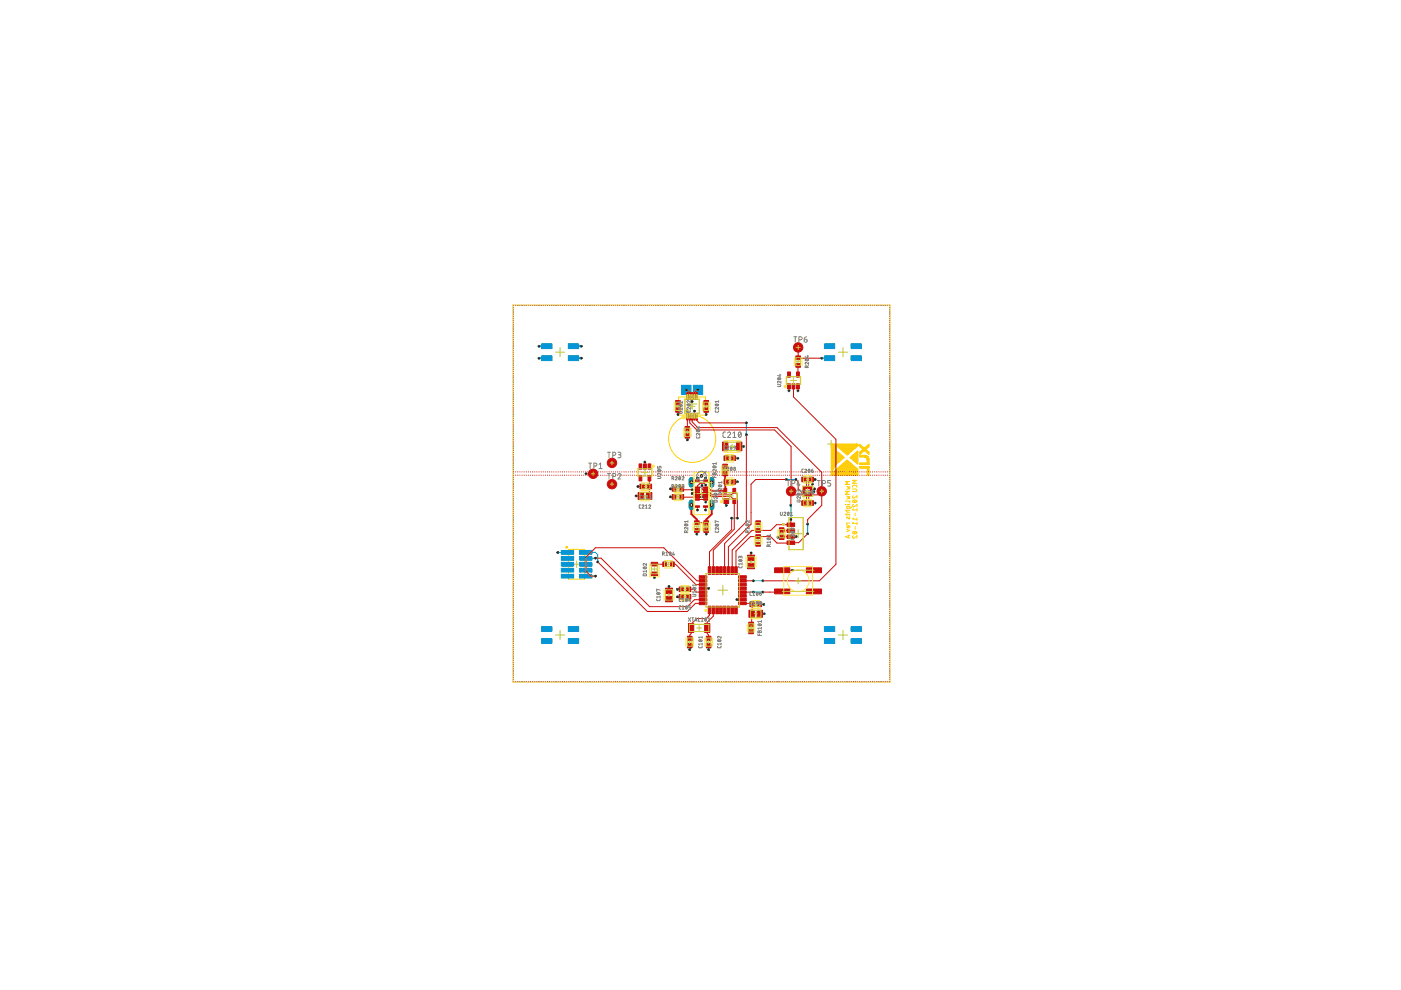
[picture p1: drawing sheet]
<svg xmlns="http://www.w3.org/2000/svg" width="297mm" height="210mm" viewBox="0 0 297 210" stroke-linecap="round" stroke-linejoin="round" font-family="sans-serif">
<g fill="none" stroke="#afd134" stroke-width=".21">
<path d="M117.8 74.7h1.9M118.7 73.7v1.9M177.8 74.7h1.9M178.7 73.7v1.9M145.7 85.7h2M146.7 84.6v2.1M175.5 94.1h1.5M176.2 93.4v1.5M121.6 119.6h1.3M122.3 119v1.3M117.8 134.6h1.9M118.7 133.7v1.9"/>
<path d="M177.8 134.6h1.9M178.7 133.7v1.9"/>
</g>
<g fill="none" stroke="#ffcd07" stroke-width=".21">
<path d="M143.9 84.2h5.7v3.8h-5.7zM176.3 98.3h1.1M176.3 98.2h1.3M176.3 98.1h1.4M176.3 98h1.5M176.3 97.9h1.7M176.3 97.7h1.8M176.3 97.6h2M176.3 97.5h2.1M176.3 97.4h2.2M176.3 97.2h2.4M176.3 97.1h2.5"/>
<path d="M176.3 97h2.6M176.3 96.9h2.5M176.3 96.8h2.4M176.3 96.6h2.2M176.3 96.5h2.1M176.3 96.4h1.9M176.3 96.3h1.8M176.3 96.2h1.7M176.3 96h1.5M176.3 95.9h1.4M176.3 95.8h1.2M176.3 95.7h1.1"/>
<path d="M176.3 94.5h.1M176.3 94.5h5.6M176.3 99.9h.1M176.3 99.8h.2M176.3 99.7h.3M176.3 99.5h.3M176.3 99.4h.4M176.3 99.3h.5M176.3 99.2h.5M176.3 99.1h.6M176.3 98.9h.7M176.3 98.8h.8"/>
<path d="M176.3 98.7h.8M176.3 98.6h.9M176.3 95.5h1M176.3 95.4h1M176.3 95.3h1M176.3 95.2h1M176.3 95.1h1M176.3 95h1M176.3 94.8h1M176.3 94.7h1M176.3 94.6h1M176.3 94.4h.1"/>
<path d="M176.3 94.4v5.7M176.3 94.3l5.6 .1M176.3 94.3h5.5l.1 .2-.1 .1M176.3 94.3v.1M176.3 94.3h.1M176.4 99.9l-.1 .2M176.4 99.9h.1M176.4 94.2v.1M176.4 94.2h.1M176.5 94.2h.1M176.5 99.7h.1M176.6 94.2h-.2"/>
<path d="M176.6 94.1l5.1 .1M176.6 94.1v.1M176.7 99.5h.1M176.8 99.3h.1M176.8 99.3l-.4 .6M176.9 99.9l-.7 .6 .1 .1h5.5M176.9 99.9h5M176.9 99.9h.1M176.9 99.1h.1M176.9 99.1l-.1 .2M177 99.8h4.9M177.1 98.8l-.2 .3"/>
<path d="M177.1 98.8h.1M177.1 99.7l-.2 .2M177.1 99.7v.1M177.2 99.7h4.7M177.3 98.5h.1M177.3 98.5l-.2 .3M177.3 94.6h.1M177.3 94.6v1M177.3 98.4h.1M177.3 95.6l.1 .1M177.3 98.4v.1M177.3 99.5h4.6"/>
<path d="M177.3 99.5l-.2 .2M177.3 99.5v.1M177.3 95.6h.1M177.3 98.4h-1M177.4 94.6h.1M177.4 94.6h-.1M177.4 95.7l.2 .2M177.5 99.4h4.2M177.5 94.6h4.3M177.5 94.6l.4 .4M177.6 94.7h4M177.6 99.3h4"/>
<path d="M177.6 95.9h.1M177.6 95.9l.2 .2M177.7 99.2l-.4 .3M177.7 99.2h.1M177.7 99.2h3.8M177.7 94.8h3.8M177.8 98l-.5 .4M177.8 96.1l.6 .4M177.8 96.1h.1M177.8 98h.1M177.9 95l.7 .6M177.9 95h.1"/>
<path d="M177.9 99.1h3.4M177.9 95h3.5M177.9 99l-.2 .2M177.9 99h.1M178 98.9h3.2M178 95.1h3.2M178.1 98.8l-.2 .2M178.1 98.8h.1M178.2 98.8h2.8M178.2 95.2h2.9M178.3 98.7h2.6M178.3 95.3h2.6"/>
<path d="M178.4 96.5h.1M178.4 96.5l.5 .4M178.4 98.6h2.4M178.4 95.4h2.4M178.6 98.5l-.5 .3M178.6 98.5h.1M178.6 98.4h2M178.6 95.5h2.1M178.6 95.6l.4 .3M178.6 95.6h.1M178.7 98.3h1.8M178.7 95.7h1.8"/>
<path d="M178.8 98.3l-.2 .2M178.8 98.3h.1M178.9 98.2h1.4M178.9 95.8h1.5M178.9 96.9v.1M178.9 96.9l.1 .1M179 97l-1.2 1M179 98.1h.1M179 98.1l-.2 .2M179 98.1h1.2M179 95.9h1.2M179 95.9l.6 .6 .2-.2"/>
<path d="M179 95.9v.1M179.1 98h1M179.1 96h1M179.3 97.9h.6M179.3 96.2h.7M179.4 97.7l-.4 .4M179.4 97.7v.1M179.4 97.7h.4M179.4 96.3h.4M179.6 97.6h.1M179.6 96.4h.1M179.6 97.6l-.2 .1"/>
<path d="M179.6 97.6l.3 .2M179.9 96.2h.1M179.9 96.2l-.1 .1M179.9 97.8l.1 .1M180 97.9l.5 .4M180.3 97l.3 .3M180.3 97h1.6M180.4 96.9h.1M180.4 96.9l-.1 .1M180.4 97.1h1.5M180.4 96.9h1.5M180.5 98.3l.4 .4"/>
<path d="M180.5 97.2h1.4M180.6 97.3l.8 .6M180.6 97.3h.1M180.6 96.8h1.3M180.6 96.7l-.2 .2M180.6 96.7v.1M180.6 95.6l-.7 .6M180.6 95.6h.1M180.7 97.4h1.2M180.7 96.6h1.2M180.8 97.5h1.1M180.8 96.5h1.1"/>
<path d="M180.9 96.5l-.3 .2M180.9 96.5h.1M180.9 98.7l.3 .2M181 97.6h.9M181 96.4l-.1 .1M181 96.4h.1M181 96.4h.9M181.1 97.7h.8M181.1 96.3h.8M181.2 98.9l.3 .3M181.2 97.9h.7M181.3 96.2h.6"/>
<path d="M181.3 96.1l-.3 .3M181.3 96.1v.1M181.3 95l-.7 .6M181.3 95h.1M181.4 97.9l.1 .1M181.4 98h.5M181.4 96h.5M181.5 99.2l.1 .1M181.5 98v.1M181.5 96l-.2 .1M181.5 96h.1M181.5 98.1h.4"/>
<path d="M181.5 95.9h.4M181.6 99.3l.3 .2M181.6 94.2l.3 .2M181.7 98.2h.2M181.7 95.8l-.2 .2M181.7 95.8h.1M181.7 95.8h.2M181.8 94.6l-.5 .4M181.8 95.7l.1-.1v2.8l-.4-.3M181.8 95.7l-.1 .1M181.8 95.7h.1M181.8 98.3h.1"/>
<path d="M181.8 94.3h.1M181.9 99.5l-.1 1M181.9 94.4h.1M182.3 98.3h1.9M182.3 98.2h1.9M182.3 96.8h1.6M182.3 96.6l1.5 .1M182.3 96.3h.1M182.3 96.2h.2M182.3 96h.3M182.3 95.9h.5M182.3 94.4h.2"/>
<path d="M182.3 94.2h.1M182.3 99.2h1.9M182.3 99.1h1.9M182.3 94.6h.5M182.3 94.5h.3M182.3 94.7h.6M182.4 95.8h.5M182.5 94.8h.5M182.5 95.7h.6M182.6 95h.6M182.6 95.5h1.3M182.8 95.1h1"/>
<path d="M182.8 95.4h.9M182.9 95.2h.7M182.9 95.2l.1 .1M182.9 95.3l-.6 .6v.5l.9-.8M182.9 95.3v.1M182.9 95.2v.1M182.9 95.2h.1M182.9 95.3h.1M183.2 95h.1M183.2 95.5v.1M183.2 95l-.9-.8v.5l.6 .5M183.2 95.5l.1 .1"/>
<path d="M183.3 95.5h.1M183.3 95.5l-.1 .1M183.3 95h.1M183.3 95.5v.1M183.3 96.9h.1M183.3 95l.9-.8v.5l-.6 .5v.2M183.3 95h.6M183.4 96.9h.1M183.4 96.9l.2 .1M183.5 95.7h.5M183.5 94.8h.6M183.6 96.9v.1"/>
<path d="M183.6 97h.5M183.6 95.8h.5M183.6 96.6l-1.3-.1v.4h1.7M183.6 95.3l.6 .6v.5l-.9-.8M183.6 97l.2 .2M183.6 95.2l-.7 .1M183.6 94.7h.6M183.7 97l.1 .1M183.7 96.6v.1M183.7 95.9h.5M183.8 94.6h.4M183.8 97.1v.2"/>
<path d="M183.8 97.2l.1 .1M183.8 96.7l.3 .3M183.8 97.2h.4M183.8 97.3l.1 .2M183.9 97.4h.3M183.9 97.3v.8M183.9 97.5h.3M183.9 96h.3M183.9 97.5v.1M183.9 98.1h.3M183.9 98h.3M183.9 97.9h.3"/>
<path d="M183.9 97.7h.3M183.9 97.6h.3M183.9 99.9h.3M183.9 99.8h.3M183.9 99.7h.3M183.9 99.5h.3M183.9 99.4h.3M183.9 98.1h-1.6v.4h1.8M183.9 94.5h.3M184 96.2h.2M184 94.4h.2M184.1 98.9v.1"/>
<path d="M184.1 97h.1M184.1 98.5h.1M184.1 97l.1 .1M184.1 97l.1 .3M184.1 96.3h.1M184.1 99l-1.8-.1v.4h1.9M184.1 99h.1M184.2 97.1l-.4 .1M184.2 97.1v.1M184.2 98.5h.1M184.2 94.2h.1M184.2 98.4v.1"/>
<path d="M184.2 98.4l-.1 .1M184.2 99l.1 .1M184.2 97.3v.1M184.2 98.4h.1M184.2 99h.1M184.2 99v1.7h-.3l-.1-1.4M184.2 98.4h-1.9M184.2 97.4v1M120.5 116.5h3.5v6.3h-3.5zM121.6 116.5l-1.1 1M176.3 100.1v.1M176.3 100h.1"/>
<path d="M176.3 100.6v.1M176.3 100.4h5.6M176.4 100.7h5.3M176.4 100.7h.1M176.5 100.3h5.4M176.5 100.8h5.1M176.5 100.8h.1M176.6 100.1h5.3M176.8 100h5.1M179.2 109.1h.8l.2 .2M179.2 106.2h1v.4M179.2 107h.1"/>
<path d="M179.2 108.2h1M179.5 108.2l.1 .4h.6M179.5 103.1l.7 .2-.5 .1 .5 .2-.7 .2M179.5 105.2l.7 .1-.5 .2 .5 .2-.7 .1M179.5 107h.7M179.5 108.9v.4M179.5 112.3l.7 .2-.7 .2M179.9 111.5v.4l-.3-.1v-.3h.4l.1 .1 .1 .3M179.9 113.6v.4M180.1 109.6v.4l-.4-.4h-.1v.4M180.2 102.1h-1l.5 .3-.5 .3h1M180.2 104.2h-1l.5 .3-.5 .3h1"/>
<path d="M180.2 110.9h-.7l.1 .3M180.2 113.5l-1 .3 1 .3M180.5 107.4l-.2 .4h-.8l.1-.4h.5l.1 .4M180.7 103.3l.3-.4h.6l.1 .4M180.7 103.7h.8l.2 .2-.2 .3h-.8M180.8 106.2a.49 .49 0 0 1 .5-.2 .49 .49 0 0 1 .4 .4 .49 .49 0 0 1-.6 .2 .49 .49 0 0 1-.3-.4zM180.8 112.8a.49 .49 0 0 1 .5-.1 .49 .49 0 0 1 .4 .4 .49 .49 0 0 1-.6 .1 .49 .49 0 0 1-.3-.4zM181 105.1a.26 .26 0 0 0-.2 .4 .26 .26 0 0 0 .4 .1l.5-.5v.5M181 107a.26 .26 0 0 0-.2 .3 .26 .26 0 0 0 .4 .1l.5-.4v.5M181 113.6a.26 .26 0 0 0-.2 .3 .26 .26 0 0 0 .4 .1l.5-.4v.5M181 107.9l-.3 .2h1M181 109.8l-.3 .3h1"/>
<path d="M181 110.7l-.3 .3h1M181.3 108.8v.6M181.3 111.7v.6M181.5 106.1l-.5 .4M181.5 112.7l-.5 .4M181.6 100.8h.1M181.6 100.7l.1 .1M181.7 101.8h-1l.6 .4-.6 .3h1M181.7 100.7h.1M181.7 107.9v.5M181.7 109.8v.5M181.7 110.7v.6"/>
<path d="M181.7 100.7l-.1 .1M181.8 100.6v.1M181.8 100.6l-.1 .1M181.8 100.6h.1M181.8 100.5h.1M181.8 100.5h-5.5l.2 .3M181.9 100.5h.1M181.9 100.5l-.1 .1M183.9 100h.3M183.9 100.6h.3M183.9 100.5h.3M183.9 100.4h.3"/>
<path d="M183.9 100.3h.3M183.9 100.1h.3"/>
<circle cx="146.7" cy="93" r="5"/>
</g>
<circle cx="120.1" cy="116" r=".19" fill="#ffcd07" stroke="#ffcd07" stroke-width=".21"/>
<g fill="#0696d7" stroke="#0696d7" stroke-width=".21">
<path d="M174.8 72.9h2.2v1h-2.2z"/>
<path d="M174.8 75.4h2.2v1.1h-2.2z"/>
<path d="M180.4 72.9h2.2v1h-2.2z"/>
<path d="M180.4 75.4h2.2v1.1h-2.2z"/>
<path d="M114.8 72.9h2.2v1h-2.2z"/>
<path d="M114.8 75.4h2.2v1.1h-2.2z"/>
<path d="M120.5 72.9h2.2v1h-2.2z"/>
<path d="M120.5 75.4h2.2v1.1h-2.2z"/>
<path d="M174.8 132.9h2.2v1h-2.2z"/>
<path d="M174.8 135.4h2.2v1h-2.2z"/>
<path d="M180.4 132.9h2.2v1h-2.2z"/>
<path d="M180.4 135.4h2.2v1h-2.2z"/>
<path d="M114.8 132.9h2.2v1h-2.2z"/>
<path d="M114.8 135.4h2.2v1h-2.2z"/>
<path d="M120.5 132.9h2.2v1h-2.2z"/>
<path d="M120.5 135.4h2.2v1h-2.2z"/>
<path d="M119 116.7h2.6v.8h-2.6z"/>
<path d="M119 118h2.6v.8h-2.6z"/>
<path d="M119 119.2h2.6v.8h-2.6z"/>
<path d="M119 120.5h2.6v.8h-2.6z"/>
<path d="M119 121.8h2.6v.8h-2.6z"/>
<path d="M122.9 116.7h2.6v.8h-2.6z"/>
<path d="M122.9 118h2.6v.8h-2.6z"/>
<path d="M122.9 119.2h2.6v.8h-2.6z"/>
<path d="M122.9 120.5h2.6v.8h-2.6z"/>
<path d="M122.9 121.8h2.6v.8h-2.6z"/>
<path d="M147 81.7h2v2h-2z"/>
<path d="M144.5 81.7h2v2h-2z"/>
</g>
<g fill="none" stroke="#0696d7" stroke-width=".21">
<path d="M108.9 65.2v.1M108.9 65.7h.1M108.9 66.1v.1M108.9 66.6h.1M108.9 67v.1M108.9 67.5h.1M108.9 67.9v.1M108.9 68.4h.1M108.9 68.8v.1M108.9 69.3h.1M108.9 69.7v.1M108.9 70.2h.1"/>
<path d="M108.9 70.6v.1M108.9 71.1h.1M108.9 71.5v.1M108.9 72h.1M108.9 72.4v.1M108.9 72.9h.1M108.9 73.3v.1M108.9 73.8h.1M108.9 74.2v.1M108.9 74.7h.1M108.9 75.1v.1M108.9 75.6h.1"/>
<path d="M108.9 76v.1M108.9 76.5h.1M108.9 76.9v.1M108.9 77.4h.1M108.9 77.8v.1M108.9 78.3h.1M108.9 78.7v.1M108.9 79.2h.1M108.9 79.6v.1M108.9 64.8h.1M109.3 64.8h.1M109.7 64.8h.1"/>
<path d="M110.2 64.8h.1M110.7 64.8h.1M111.1 64.8h.1M111.5 64.8h.1M112 64.8h.1M112.5 64.8h.1M112.9 64.8h.1M113.4 64.8h.1M113.8 64.8h.1M114.3 64.8h.1M114.7 64.8h.1M115.2 64.8h.1"/>
<path d="M115.6 64.8h.1M116.1 64.8h.1M116.5 64.8h.1M117 64.8h.1M117.4 64.8h.1M117.9 64.8h.1M118.3 64.8h.1M118.8 64.8h.1M119.2 64.8h.1M119.7 64.8h.1M120.1 64.8h.1M120.6 64.8h.1"/>
<path d="M121 64.8h.1M121.5 64.8h.1M121.9 64.8h.1M122.4 64.8h.1M122.8 64.8h.1M123.3 64.8h.1M123.7 64.8h.1M124.2 64.8h.1M124.6 64.8h.1M125.1 64.8h.1M125.5 64.8h.1M126 64.8h.1"/>
<path d="M126.4 64.8h.1M126.9 64.8h.1M127.3 64.8h.1M127.8 64.8h.1M128.2 64.8h.1M128.7 64.8h.1M129.1 64.8h.1M129.6 64.8h.1M130 64.8h.1M130.5 64.8h.1M130.9 64.8h.1M131.4 64.8h.1"/>
<path d="M131.8 64.8h.1M132.3 64.8h.1M132.7 64.8h.1M133.2 64.8h.1M133.6 64.8h.1M134.1 64.8h.1M134.5 64.8h.1M135 64.8h.1M135.4 64.8h.1M135.9 64.8h.1M136.3 64.8h.1M136.8 64.8h.1"/>
<path d="M137.2 64.8h.1M137.7 64.8h.1M138.1 64.8h.1M138.6 64.8h.1M139 64.8h.1M139.5 64.8h.1M139.9 64.8h.1M140.4 64.8h.1M140.8 64.8h.1M141.3 64.8h.1M141.7 64.8h.1M142.2 64.8h.1"/>
<path d="M142.6 64.8h.1M143.1 64.8h.1M143.5 64.8h.1M144 64.8h.1M144.4 64.8h.1M144.9 64.8h.1M145.3 64.8h.1M145.8 64.8h.1M146.2 64.8h.1M146.7 64.8h.1M147.1 64.8h.1M147.6 64.8h.1"/>
<path d="M148 64.8h.1M148.5 64.8h.1M148.9 64.8h.1M149.4 64.8h.1M149.8 64.8h.1M150.3 64.8h.1M150.7 64.8h.1M151.2 64.8h.1M151.6 64.8h.1M152.1 64.8h.1M152.5 64.8h.1M153 64.8h.1"/>
<path d="M153.4 64.8h.1M153.9 64.8h.1M154.3 64.8h.1M154.8 64.8h.1M155.2 64.8h.1M155.7 64.8h.1M156.1 64.8h.1M156.6 64.8h.1M157 64.8h.1M157.5 64.8h.1M157.9 64.8h.1M158.4 64.8h.1"/>
<path d="M158.9 64.8h.1M159.3 64.8h.1M159.7 64.8h.1M160.2 64.8h.1M160.7 64.8h.1M161.1 64.8h.1M161.5 64.8h.1M162 64.8h.1M162.5 64.8h.1M162.9 64.8h.1M163.3 64.8h.1M163.8 64.8h.1"/>
<path d="M164.3 64.8h.1M164.7 64.8h.1M165.1 64.8h.1M165.6 64.8h.1M166.1 64.8h.1M166.5 64.8h.1M167 64.8h.1M167.4 64.8h.1M167.9 64.8h.1M168.3 64.8h.1M168.8 64.8h.1M169.2 64.8h.1"/>
<path d="M169.7 64.8h.1M170.1 64.8h.1M170.6 64.8h.1M171 64.8h.1M171.4 64.8h.1M171.9 64.8h.1M172.4 64.8h.1M172.8 64.8h.1M173.2 64.8h.1M173.7 64.8h.1M174.2 64.8h.1M174.2 75.9h1.7"/>
<path d="M174.6 64.8h.1M175.1 64.8h.1M175.5 64.8h.1M176 64.8h.1M176.4 64.8h.1M176.9 64.8h.1M177.3 64.8h.1M177.8 64.8h.1M178.2 64.8h.1M178.7 64.8h.1M179.1 64.8h.1M179.6 64.8h.1"/>
<path d="M180 64.8h.1M180.5 64.8h.1M180.9 64.8h.1M181.4 64.8h.1M181.8 64.8h.1M182.3 64.8h.1M182.7 64.8h.1M183.2 64.8h.1M183.6 64.8h.1M184.1 64.8h.1M184.5 64.8h.1M185 64.8h.1"/>
<path d="M185.4 64.8h.1M185.9 64.8h.1M186.3 64.8h.1M186.8 64.8h.1M187.2 64.8h.1M187.7 64.8h.1M188.1 64.8h.1M188.6 64.8h.1M188.6 65.2v.1M188.6 65.7h.1M188.6 66.1v.1M188.6 66.6h.1"/>
<path d="M188.6 67v.1M188.6 67.5h.1M188.6 67.9v.1M188.6 68.4h.1M188.6 68.8v.1M188.6 69.3h.1M188.6 69.7v.1M188.6 70.2h.1M188.6 70.6v.1M188.6 71.1h.1M188.6 71.5v.1M188.6 72h.1"/>
<path d="M188.6 72.4v.1M188.6 72.9h.1M188.6 73.3v.1M188.6 73.8h.1M188.6 74.2v.1M188.6 74.7h.1M188.6 75.1v.1M188.6 75.6h.1M188.6 76v.1M188.6 76.5h.1M188.6 76.9v.1M188.6 77.4h.1"/>
<path d="M188.6 77.8v.1M188.6 78.3h.1M188.6 78.7v.1M188.6 79.2h.1M188.6 79.6v.1M108.9 80.1h.1M108.9 80.5v.1M108.9 81h.1M108.9 81.4v.1M108.9 81.9h.1M108.9 82.3v.1M108.9 82.8h.1"/>
<path d="M108.9 83.2v.1M108.9 83.7h.1M108.9 84.1v.1M108.9 84.6h.1M108.9 85v.1M108.9 85.5h.1M108.9 85.9v.1M108.9 86.4h.1M108.9 86.8v.1M108.9 87.3h.1M108.9 87.7v.1M108.9 88.2h.1"/>
<path d="M108.9 88.6v.1M108.9 89.1h.1M108.9 89.5v.1M108.9 90h.1M108.9 90.4v.1M108.9 90.9h.1M108.9 91.3v.1M108.9 91.8h.1M108.9 92.2v.1M108.9 92.7v.1M108.9 93.1v.1M108.9 93.6h.1"/>
<path d="M108.9 94v.1M108.9 94.5v.1M108.9 95h.1M108.9 95.4h.1M108.9 95.8v.1M108.9 96.3v.1M108.9 96.8h.1M108.9 97.2h.1M108.9 97.6v.1M108.9 98.1h.1M108.9 98.6h.1M108.9 99h.1"/>
<path d="M108.9 99.4v.1M108.9 99.9h.1M158.2 89.7v2.5M188.6 80.1h.1M188.6 80.5v.1M188.6 81h.1M188.6 81.4v.1M188.6 81.9h.1M188.6 82.3v.1M188.6 82.8h.1M188.6 83.2v.1M188.6 83.7h.1"/>
<path d="M188.6 84.1v.1M188.6 84.6h.1M188.6 85v.1M188.6 85.5h.1M188.6 85.9v.1M188.6 86.4h.1M188.6 86.8v.1M188.6 87.3h.1M188.6 87.7v.1M188.6 88.2h.1M188.6 88.6v.1M188.6 89.1h.1"/>
<path d="M188.6 89.5v.1M188.6 90h.1M188.6 90.4v.1M188.6 90.9h.1M188.6 91.3v.1M188.6 91.8h.1M188.6 92.2v.1M188.6 92.7v.1M188.6 93.1v.1M188.6 93.6h.1M188.6 94v.1M188.6 94.5v.1"/>
<path d="M188.6 95h.1M188.6 95.4h.1M188.6 95.8v.1M188.6 96.3v.1M188.6 96.8h.1M188.6 97.2h.1M188.6 97.6v.1M188.6 98.1h.1M188.6 98.6h.1M188.6 99h.1M188.6 99.4v.1M188.6 99.9h.1"/>
<path d="M108.9 100.4h.1M108.9 100.8v.1M108.9 101.2v.1M108.9 101.7h.1M108.9 102.2h.1M108.9 102.6v.1M108.9 103.1h.1M108.9 103.5h.1M108.9 103.9v.1M108.9 104.4v.1M108.9 104.9h.1M108.9 105.3h.1"/>
<path d="M108.9 105.7v.1M108.9 106.2v.1M108.9 106.7h.1M108.9 107.1h.1M108.9 107.5v.1M108.9 108v.1M108.9 108.5h.1M108.9 108.9h.1M108.9 109.3v.1M108.9 109.8v.1M108.9 110.3h.1M108.9 110.7v.1"/>
<path d="M108.9 111.1v.1M108.9 111.6v.1M108.9 112.1h.1M108.9 112.5v.1M108.9 113h.1M108.9 113.4v.1M108.9 113.9h.1M108.9 114.3v.1M108.9 114.8h.1M108.9 115.2v.1M108.9 115.7h.1M108.9 116.1v.1"/>
<path d="M108.9 116.6h.1M108.9 117v.1M108.9 117.5h.1M108.9 117.9v.1M108.9 118.4h.1M108.9 118.8v.1M108.9 119.3h.1M108.9 119.7v.1M120.3 117.1h-2M124.2 117.1h2l.5 .5v1.5M126.2 118.3l-2 .1M146.7 104.6l.7 .7h1.3"/>
<path d="M148.8 103l-.9 .8h-1.2M149.6 102.8v3.6M155.1 109.9h1.2M166.7 101.7h2M167.7 107.1v3.1M171.2 111.1v2.1M172.7 103.7v.5l-.5 .4M188.6 100.4h.1M188.6 100.8v.1M188.6 101.2v.1M188.6 101.7h.1M188.6 102.2h.1"/>
<path d="M188.6 102.6v.1M188.6 103.1h.1M188.6 103.5h.1M188.6 103.9v.1M188.6 104.4v.1M188.6 104.9h.1M188.6 105.3h.1M188.6 105.7v.1M188.6 106.2v.1M188.6 106.7h.1M188.6 107.1h.1M188.6 107.5v.1"/>
<path d="M188.6 108v.1M188.6 108.5h.1M188.6 108.9h.1M188.6 109.3v.1M188.6 109.8v.1M188.6 110.3h.1M188.6 110.7v.1M188.6 111.1v.1M188.6 111.6v.1M188.6 112.1h.1M188.6 112.5v.1M188.6 113h.1"/>
<path d="M188.6 113.4v.1M188.6 113.9h.1M188.6 114.3v.1M188.6 114.8h.1M188.6 115.2v.1M188.6 115.7h.1M188.6 116.1v.1M188.6 116.6h.1M188.6 117v.1M188.6 117.5h.1M188.6 117.9v.1M188.6 118.4h.1"/>
<path d="M188.6 118.8v.1M188.6 119.3h.1M188.6 119.7v.1M108.9 120.2h.1M108.9 120.6v.1M108.9 121.1h.1M108.9 121.5v.1M108.9 122h.1M108.9 122.4v.1M108.9 122.9h.1M108.9 123.3v.1M108.9 123.8h.1"/>
<path d="M108.9 124.2v.1M108.9 124.7h.1M108.9 125.1v.1M108.9 125.6h.1M108.9 126v.1M108.9 126.5h.1M108.9 126.9v.1M108.9 127.4h.1M108.9 127.8v.1M108.9 128.3h.1M108.9 128.7v.1M108.9 129.2h.1"/>
<path d="M108.9 129.6v.1M108.9 130.1h.1M108.9 130.5v.1M108.9 131h.1M108.9 131.4v.1M108.9 131.9h.1M108.9 132.3v.1M108.9 132.8h.1M108.9 133.2v.1M108.9 133.7h.1M108.9 134.1v.1M108.9 134.6h.1"/>
<path d="M108.9 135v.1M108.9 135.5h.1M108.9 135.9v.1M108.9 136.4h.1M108.9 136.8v.1M108.9 137.3h.1M108.9 137.7v.1M108.9 138.2h.1M108.9 138.6v.1M108.9 139.1h.1M108.9 139.5v.1M108.9 140h.1"/>
<path d="M126.2 122.2h-2M159.7 123.1h2M159.7 125.5h2M188.6 120.2h.1M188.6 120.6v.1M188.6 121.1h.1M188.6 121.5v.1M188.6 122h.1M188.6 122.4v.1M188.6 122.9h.1M188.6 123.3v.1M188.6 123.8h.1"/>
<path d="M188.6 124.2v.1M188.6 124.7h.1M188.6 125.1v.1M188.6 125.6h.1M188.6 126v.1M188.6 126.5h.1M188.6 126.9v.1M188.6 127.4h.1M188.6 127.8v.1M188.6 128.3h.1M188.6 128.7v.1M188.6 129.2h.1"/>
<path d="M188.6 129.6v.1M188.6 130.1h.1M188.6 130.5v.1M188.6 131h.1M188.6 131.4v.1M188.6 131.9h.1M188.6 132.3v.1M188.6 132.8h.1M188.6 133.2v.1M188.6 133.7h.1M188.6 134.1v.1M188.6 134.6h.1"/>
<path d="M188.6 135v.1M188.6 135.5h.1M188.6 135.9v.1M188.6 136.4h.1M188.6 136.8v.1M188.6 137.3h.1M188.6 137.7v.1M188.6 138.2h.1M188.6 138.6v.1M188.6 139.1h.1M188.6 139.5v.1M188.6 140h.1"/>
<path d="M108.9 144.5h.1M108.9 140.4v.1M108.9 140.9h.1M108.9 141.3v.1M108.9 141.8h.1M108.9 142.2v.1M108.9 142.7h.1M108.9 143.1v.1M108.9 143.6h.1M108.9 144v.1M109.3 144.5h.1M109.7 144.5h.1"/>
<path d="M110.2 144.5h.1M110.7 144.5h.1M111.1 144.5h.1M111.5 144.5h.1M112 144.5h.1M112.5 144.5h.1M112.9 144.5h.1M113.4 144.5h.1M113.8 144.5h.1M114.3 144.5h.1M114.7 144.5h.1M115.2 144.5h.1"/>
<path d="M115.6 144.5h.1M116.1 144.5h.1M116.5 144.5h.1M117 144.5h.1M117.4 144.5h.1M117.9 144.5h.1M118.3 144.5h.1M118.8 144.5h.1M119.2 144.5h.1M119.7 144.5h.1M120.1 144.5h.1M120.6 144.5h.1"/>
<path d="M121 144.5h.1M121.5 144.5h.1M121.9 144.5h.1M122.4 144.5h.1M122.8 144.5h.1M123.3 144.5h.1M123.7 144.5h.1M124.2 144.5h.1M124.6 144.5h.1M125.1 144.5h.1M125.5 144.5h.1M126 144.5h.1"/>
<path d="M126.4 144.5h.1M126.9 144.5h.1M127.3 144.5h.1M127.8 144.5h.1M128.2 144.5h.1M128.7 144.5h.1M129.1 144.5h.1M129.6 144.5h.1M130 144.5h.1M130.5 144.5h.1M130.9 144.5h.1M131.4 144.5h.1"/>
<path d="M131.8 144.5h.1M132.3 144.5h.1M132.7 144.5h.1M133.2 144.5h.1M133.6 144.5h.1M134.1 144.5h.1M134.5 144.5h.1M135 144.5h.1M135.4 144.5h.1M135.9 144.5h.1M136.3 144.5h.1M136.8 144.5h.1"/>
<path d="M137.2 144.5h.1M137.7 144.5h.1M138.1 144.5h.1M138.6 144.5h.1M139 144.5h.1M139.5 144.5h.1M139.9 144.5h.1M140.4 144.5h.1M140.8 144.5h.1M141.3 144.5h.1M141.7 144.5h.1M142.2 144.5h.1"/>
<path d="M142.6 144.5h.1M143.1 144.5h.1M143.5 144.5h.1M144 144.5h.1M144.4 144.5h.1M144.9 144.5h.1M145.3 144.5h.1M145.8 144.5h.1M146.2 144.5h.1M146.7 144.5h.1M147.1 144.5h.1M147.6 144.5h.1"/>
<path d="M148 144.5h.1M148.5 144.5h.1M148.9 144.5h.1M149.4 144.5h.1M149.8 144.5h.1M150.3 144.5h.1M150.7 144.5h.1M151.2 144.5h.1M151.6 144.5h.1M152.1 144.5h.1M152.5 144.5h.1M153 144.5h.1"/>
<path d="M153.4 144.5h.1M153.9 144.5h.1M154.3 144.5h.1M154.8 144.5h.1M155.2 144.5h.1M155.7 144.5h.1M156.1 144.5h.1M156.6 144.5h.1M157 144.5h.1M157.5 144.5h.1M157.9 144.5h.1M158.4 144.5h.1"/>
<path d="M158.9 144.5h.1M159.3 144.5h.1M159.7 144.5h.1M160.2 144.5h.1M160.7 144.5h.1M161.1 144.5h.1M161.5 144.5h.1M162 144.5h.1M162.5 144.5h.1M162.9 144.5h.1M163.3 144.5h.1M163.8 144.5h.1"/>
<path d="M164.3 144.5h.1M164.7 144.5h.1M165.1 144.5h.1M165.6 144.5h.1M166.1 144.5h.1M166.5 144.5h.1M167 144.5h.1M167.4 144.5h.1M167.9 144.5h.1M168.3 144.5h.1M168.8 144.5h.1M169.2 144.5h.1"/>
<path d="M169.7 144.5h.1M170.1 144.5h.1M170.6 144.5h.1M171 144.5h.1M171.4 144.5h.1M171.9 144.5h.1M172.4 144.5h.1M172.8 144.5h.1M173.2 144.5h.1M173.7 144.5h.1M174.2 144.5h.1M174.6 144.5h.1"/>
<path d="M175.1 144.5h.1M175.5 144.5h.1M176 144.5h.1M176.4 144.5h.1M176.9 144.5h.1M177.3 144.5h.1M177.8 144.5h.1M178.2 144.5h.1M178.7 144.5h.1M179.1 144.5h.1M179.6 144.5h.1M180 144.5h.1"/>
<path d="M180.5 144.5h.1M180.9 144.5h.1M181.4 144.5h.1M181.8 144.5h.1M182.3 144.5h.1M182.7 144.5h.1M183.2 144.5h.1M183.6 144.5h.1M184.1 144.5h.1M184.5 144.5h.1M185 144.5h.1M185.4 144.5h.1"/>
<path d="M185.9 144.5h.1M186.3 144.5h.1M186.8 144.5h.1M187.2 144.5h.1M187.7 144.5h.1M188.1 144.5h.1M188.6 144.5h.1M188.6 140.4v.1M188.6 140.9h.1M188.6 141.3v.1M188.6 141.8h.1M188.6 142.2v.1"/>
<path d="M188.6 142.7h.1M188.6 143.1v.1M188.6 143.6h.1M188.6 144v.1"/>
</g>
<path d="M114.3 73.4h1.6M114.3 75.9h1.6M121.6 73.4h1.7M121.6 75.9h1.7" fill="none" stroke="#0696d7" stroke-width=".4"/>
<path d="M150.9 101.7v1.1" fill="none" stroke="#0dab76" stroke-width="1.1"/>
<circle cx="150.9" cy="102.3" r=".3" fill="#fff" stroke="#000" stroke-width=".21"/>
<path d="M150.9 106.5v1.1" fill="none" stroke="#0dab76" stroke-width="1.1"/>
<circle cx="150.9" cy="107.1" r=".3" fill="#fff" stroke="#000" stroke-width=".21"/>
<path d="M146.6 101.7v1.1" fill="none" stroke="#0dab76" stroke-width="1.1"/>
<circle cx="146.6" cy="102.3" r=".3" fill="#fff" stroke="#000" stroke-width=".21"/>
<path d="M146.6 106.5v1.1" fill="none" stroke="#0dab76" stroke-width="1.1"/>
<circle cx="146.6" cy="107.1" r=".3" fill="#fff" stroke="#000" stroke-width=".21"/>
<circle cx="146.7" cy="85.2" r=".17" fill="#0dab76" stroke="#0dab76" stroke-width=".21"/>
<circle cx="146.7" cy="85.2" r=".11" fill="#fff" stroke="#000" stroke-width=".21"/>
<circle cx="154" cy="107.1" r=".17" fill="#0dab76" stroke="#0dab76" stroke-width=".21"/>
<circle cx="154" cy="107.1" r=".11" fill="#fff" stroke="#000" stroke-width=".21"/>
<circle cx="147.2" cy="87.2" r=".17" fill="#0dab76" stroke="#0dab76" stroke-width=".21"/>
<circle cx="147.2" cy="87.2" r=".11" fill="#fff" stroke="#000" stroke-width=".21"/>
<circle cx="147.9" cy="108.1" r=".17" fill="#0dab76" stroke="#0dab76" stroke-width=".21"/>
<circle cx="147.9" cy="108.1" r=".11" fill="#fff" stroke="#000" stroke-width=".21"/>
<circle cx="149.6" cy="108.1" r=".17" fill="#0dab76" stroke="#0dab76" stroke-width=".21"/>
<circle cx="149.6" cy="108.1" r=".11" fill="#fff" stroke="#000" stroke-width=".21"/>
<circle cx="147.9" cy="101.3" r=".17" fill="#0dab76" stroke="#0dab76" stroke-width=".21"/>
<circle cx="147.9" cy="101.3" r=".11" fill="#fff" stroke="#000" stroke-width=".21"/>
<circle cx="149.6" cy="101.3" r=".17" fill="#0dab76" stroke="#0dab76" stroke-width=".21"/>
<circle cx="149.6" cy="101.3" r=".11" fill="#fff" stroke="#000" stroke-width=".21"/>
<circle cx="143.7" cy="87.9" r=".17" fill="#0dab76" stroke="#0dab76" stroke-width=".21"/>
<circle cx="143.7" cy="87.9" r=".11" fill="#fff" stroke="#000" stroke-width=".21"/>
<circle cx="149.7" cy="87.9" r=".17" fill="#0dab76" stroke="#0dab76" stroke-width=".21"/>
<circle cx="149.7" cy="87.9" r=".11" fill="#fff" stroke="#000" stroke-width=".21"/>
<circle cx="167.3" cy="82.9" r=".17" fill="#0dab76" stroke="#0dab76" stroke-width=".21"/>
<circle cx="167.3" cy="82.9" r=".11" fill="#fff" stroke="#000" stroke-width=".21"/>
<circle cx="169.2" cy="82.9" r=".17" fill="#0dab76" stroke="#0dab76" stroke-width=".21"/>
<circle cx="169.2" cy="82.9" r=".11" fill="#fff" stroke="#000" stroke-width=".21"/>
<circle cx="136.7" cy="98" r=".17" fill="#0dab76" stroke="#0dab76" stroke-width=".21"/>
<circle cx="136.7" cy="98" r=".11" fill="#fff" stroke="#000" stroke-width=".21"/>
<circle cx="134.9" cy="105.2" r=".17" fill="#0dab76" stroke="#0dab76" stroke-width=".21"/>
<circle cx="134.9" cy="105.2" r=".11" fill="#fff" stroke="#000" stroke-width=".21"/>
<circle cx="135.2" cy="103.1" r=".17" fill="#0dab76" stroke="#0dab76" stroke-width=".21"/>
<circle cx="135.2" cy="103.1" r=".11" fill="#fff" stroke="#000" stroke-width=".21"/>
<circle cx="172.8" cy="101.7" r=".17" fill="#0dab76" stroke="#0dab76" stroke-width=".21"/>
<circle cx="172.8" cy="101.7" r=".11" fill="#fff" stroke="#000" stroke-width=".21"/>
<circle cx="172.8" cy="106.7" r=".17" fill="#0dab76" stroke="#0dab76" stroke-width=".21"/>
<circle cx="172.8" cy="106.7" r=".11" fill="#fff" stroke="#000" stroke-width=".21"/>
<circle cx="168.8" cy="113.8" r=".17" fill="#0dab76" stroke="#0dab76" stroke-width=".21"/>
<circle cx="168.8" cy="113.8" r=".11" fill="#fff" stroke="#000" stroke-width=".21"/>
<circle cx="164.9" cy="113.9" r=".17" fill="#0dab76" stroke="#0dab76" stroke-width=".21"/>
<circle cx="164.9" cy="113.9" r=".11" fill="#fff" stroke="#000" stroke-width=".21"/>
<circle cx="159.2" cy="117.2" r=".17" fill="#0dab76" stroke="#0dab76" stroke-width=".21"/>
<circle cx="159.2" cy="117.2" r=".11" fill="#fff" stroke="#000" stroke-width=".21"/>
<circle cx="156.2" cy="127.1" r=".17" fill="#0dab76" stroke="#0dab76" stroke-width=".21"/>
<circle cx="156.2" cy="127.1" r=".11" fill="#fff" stroke="#000" stroke-width=".21"/>
<circle cx="150.2" cy="124.7" r=".17" fill="#0dab76" stroke="#0dab76" stroke-width=".21"/>
<circle cx="150.2" cy="124.7" r=".11" fill="#fff" stroke="#000" stroke-width=".21"/>
<circle cx="161.9" cy="128.1" r=".17" fill="#0dab76" stroke="#0dab76" stroke-width=".21"/>
<circle cx="161.9" cy="128.1" r=".11" fill="#fff" stroke="#000" stroke-width=".21"/>
<circle cx="162" cy="130.1" r=".17" fill="#0dab76" stroke="#0dab76" stroke-width=".21"/>
<circle cx="162" cy="130.1" r=".11" fill="#fff" stroke="#000" stroke-width=".21"/>
<circle cx="146.2" cy="137.7" r=".17" fill="#0dab76" stroke="#0dab76" stroke-width=".21"/>
<circle cx="146.2" cy="137.7" r=".11" fill="#fff" stroke="#000" stroke-width=".21"/>
<circle cx="150.2" cy="137.7" r=".17" fill="#0dab76" stroke="#0dab76" stroke-width=".21"/>
<circle cx="150.2" cy="137.7" r=".11" fill="#fff" stroke="#000" stroke-width=".21"/>
<circle cx="141.8" cy="124.3" r=".17" fill="#0dab76" stroke="#0dab76" stroke-width=".21"/>
<circle cx="141.8" cy="124.3" r=".11" fill="#fff" stroke="#000" stroke-width=".21"/>
<circle cx="143.6" cy="124.9" r=".17" fill="#0dab76" stroke="#0dab76" stroke-width=".21"/>
<circle cx="143.6" cy="124.9" r=".11" fill="#fff" stroke="#000" stroke-width=".21"/>
<circle cx="143.6" cy="126.5" r=".17" fill="#0dab76" stroke="#0dab76" stroke-width=".21"/>
<circle cx="143.6" cy="126.5" r=".11" fill="#fff" stroke="#000" stroke-width=".21"/>
<circle cx="138.7" cy="122.4" r=".17" fill="#0dab76" stroke="#0dab76" stroke-width=".21"/>
<circle cx="138.7" cy="122.4" r=".11" fill="#fff" stroke="#000" stroke-width=".21"/>
<circle cx="147.7" cy="113.2" r=".17" fill="#0dab76" stroke="#0dab76" stroke-width=".21"/>
<circle cx="147.7" cy="113.2" r=".11" fill="#fff" stroke="#000" stroke-width=".21"/>
<circle cx="149.7" cy="113.2" r=".17" fill="#0dab76" stroke="#0dab76" stroke-width=".21"/>
<circle cx="149.7" cy="113.2" r=".11" fill="#fff" stroke="#000" stroke-width=".21"/>
<circle cx="142.1" cy="105.3" r=".17" fill="#0dab76" stroke="#0dab76" stroke-width=".21"/>
<circle cx="142.1" cy="105.3" r=".11" fill="#fff" stroke="#000" stroke-width=".21"/>
<circle cx="142.1" cy="103.7" r=".17" fill="#0dab76" stroke="#0dab76" stroke-width=".21"/>
<circle cx="142.1" cy="103.7" r=".11" fill="#fff" stroke="#000" stroke-width=".21"/>
<circle cx="156.3" cy="102.2" r=".17" fill="#0dab76" stroke="#0dab76" stroke-width=".21"/>
<circle cx="156.3" cy="102.2" r=".11" fill="#fff" stroke="#000" stroke-width=".21"/>
<circle cx="156.4" cy="97.2" r=".17" fill="#0dab76" stroke="#0dab76" stroke-width=".21"/>
<circle cx="156.4" cy="97.2" r=".11" fill="#fff" stroke="#000" stroke-width=".21"/>
<circle cx="157.6" cy="94.7" r=".17" fill="#0dab76" stroke="#0dab76" stroke-width=".21"/>
<circle cx="157.6" cy="94.7" r=".11" fill="#fff" stroke="#000" stroke-width=".21"/>
<circle cx="145.7" cy="93.3" r=".17" fill="#0dab76" stroke="#0dab76" stroke-width=".21"/>
<circle cx="145.7" cy="93.3" r=".11" fill="#fff" stroke="#000" stroke-width=".21"/>
<circle cx="172.2" cy="102.7" r=".17" fill="#0dab76" stroke="#0dab76" stroke-width=".21"/>
<circle cx="172.2" cy="102.7" r=".11" fill="#fff" stroke="#000" stroke-width=".21"/>
<circle cx="172.7" cy="103.7" r=".17" fill="#0dab76" stroke="#0dab76" stroke-width=".21"/>
<circle cx="172.7" cy="103.7" r=".11" fill="#fff" stroke="#000" stroke-width=".21"/>
<circle cx="172.6" cy="104.3" r=".17" fill="#0dab76" stroke="#0dab76" stroke-width=".21"/>
<circle cx="172.6" cy="104.3" r=".11" fill="#fff" stroke="#000" stroke-width=".21"/>
<circle cx="124.2" cy="100.5" r=".17" fill="#0dab76" stroke="#0dab76" stroke-width=".21"/>
<circle cx="124.2" cy="100.5" r=".11" fill="#fff" stroke="#000" stroke-width=".21"/>
<circle cx="168" cy="120.9" r=".17" fill="#0dab76" stroke="#0dab76" stroke-width=".21"/>
<circle cx="168" cy="120.9" r=".11" fill="#fff" stroke="#000" stroke-width=".21"/>
<circle cx="174.2" cy="75.9" r=".17" fill="#0dab76" stroke="#0dab76" stroke-width=".21"/>
<circle cx="174.2" cy="75.9" r=".11" fill="#fff" stroke="#000" stroke-width=".21"/>
<circle cx="118.3" cy="117.1" r=".17" fill="#0dab76" stroke="#0dab76" stroke-width=".21"/>
<circle cx="118.3" cy="117.1" r=".11" fill="#fff" stroke="#000" stroke-width=".21"/>
<circle cx="155.1" cy="109.9" r=".17" fill="#0dab76" stroke="#0dab76" stroke-width=".21"/>
<circle cx="155.1" cy="109.9" r=".11" fill="#fff" stroke="#000" stroke-width=".21"/>
<circle cx="156.3" cy="109.9" r=".17" fill="#0dab76" stroke="#0dab76" stroke-width=".21"/>
<circle cx="156.3" cy="109.9" r=".11" fill="#fff" stroke="#000" stroke-width=".21"/>
<circle cx="148.7" cy="105.3" r=".17" fill="#0dab76" stroke="#0dab76" stroke-width=".21"/>
<circle cx="148.7" cy="105.3" r=".11" fill="#fff" stroke="#000" stroke-width=".21"/>
<circle cx="146.7" cy="104.6" r=".17" fill="#0dab76" stroke="#0dab76" stroke-width=".21"/>
<circle cx="146.7" cy="104.6" r=".11" fill="#fff" stroke="#000" stroke-width=".21"/>
<circle cx="149.6" cy="102.8" r=".17" fill="#0dab76" stroke="#0dab76" stroke-width=".21"/>
<circle cx="149.6" cy="102.8" r=".11" fill="#fff" stroke="#000" stroke-width=".21"/>
<circle cx="149.6" cy="106.4" r=".17" fill="#0dab76" stroke="#0dab76" stroke-width=".21"/>
<circle cx="149.6" cy="106.4" r=".11" fill="#fff" stroke="#000" stroke-width=".21"/>
<circle cx="167.7" cy="110.2" r=".17" fill="#0dab76" stroke="#0dab76" stroke-width=".21"/>
<circle cx="167.7" cy="110.2" r=".11" fill="#fff" stroke="#000" stroke-width=".21"/>
<circle cx="167.7" cy="107.1" r=".17" fill="#0dab76" stroke="#0dab76" stroke-width=".21"/>
<circle cx="167.7" cy="107.1" r=".11" fill="#fff" stroke="#000" stroke-width=".21"/>
<circle cx="171.2" cy="113.2" r=".17" fill="#0dab76" stroke="#0dab76" stroke-width=".21"/>
<circle cx="171.2" cy="113.2" r=".11" fill="#fff" stroke="#000" stroke-width=".21"/>
<circle cx="171.2" cy="111.1" r=".17" fill="#0dab76" stroke="#0dab76" stroke-width=".21"/>
<circle cx="171.2" cy="111.1" r=".11" fill="#fff" stroke="#000" stroke-width=".21"/>
<circle cx="126.2" cy="122.2" r=".17" fill="#0dab76" stroke="#0dab76" stroke-width=".21"/>
<circle cx="126.2" cy="122.2" r=".11" fill="#fff" stroke="#000" stroke-width=".21"/>
<circle cx="126.7" cy="119.1" r=".17" fill="#0dab76" stroke="#0dab76" stroke-width=".21"/>
<circle cx="126.7" cy="119.1" r=".11" fill="#fff" stroke="#000" stroke-width=".21"/>
<circle cx="126.2" cy="118.3" r=".17" fill="#0dab76" stroke="#0dab76" stroke-width=".21"/>
<circle cx="126.2" cy="118.3" r=".11" fill="#fff" stroke="#000" stroke-width=".21"/>
<circle cx="166.7" cy="101.7" r=".17" fill="#0dab76" stroke="#0dab76" stroke-width=".21"/>
<circle cx="166.7" cy="101.7" r=".11" fill="#fff" stroke="#000" stroke-width=".21"/>
<circle cx="168.7" cy="101.7" r=".17" fill="#0dab76" stroke="#0dab76" stroke-width=".21"/>
<circle cx="168.7" cy="101.7" r=".11" fill="#fff" stroke="#000" stroke-width=".21"/>
<circle cx="148" cy="82.7" r=".17" fill="#0dab76" stroke="#0dab76" stroke-width=".21"/>
<circle cx="148" cy="82.7" r=".11" fill="#fff" stroke="#000" stroke-width=".21"/>
<circle cx="145.5" cy="82.7" r=".17" fill="#0dab76" stroke="#0dab76" stroke-width=".21"/>
<circle cx="145.5" cy="82.7" r=".11" fill="#fff" stroke="#000" stroke-width=".21"/>
<circle cx="158.2" cy="92.2" r=".17" fill="#0dab76" stroke="#0dab76" stroke-width=".21"/>
<circle cx="158.2" cy="92.2" r=".11" fill="#fff" stroke="#000" stroke-width=".21"/>
<circle cx="158.2" cy="89.7" r=".17" fill="#0dab76" stroke="#0dab76" stroke-width=".21"/>
<circle cx="158.2" cy="89.7" r=".11" fill="#fff" stroke="#000" stroke-width=".21"/>
<circle cx="159.7" cy="123.1" r=".17" fill="#0dab76" stroke="#0dab76" stroke-width=".21"/>
<circle cx="159.7" cy="123.1" r=".11" fill="#fff" stroke="#000" stroke-width=".21"/>
<circle cx="161.7" cy="123.1" r=".17" fill="#0dab76" stroke="#0dab76" stroke-width=".21"/>
<circle cx="161.7" cy="123.1" r=".11" fill="#fff" stroke="#000" stroke-width=".21"/>
<circle cx="148.8" cy="103" r=".17" fill="#0dab76" stroke="#0dab76" stroke-width=".21"/>
<circle cx="148.8" cy="103" r=".11" fill="#fff" stroke="#000" stroke-width=".21"/>
<circle cx="146.7" cy="103.8" r=".17" fill="#0dab76" stroke="#0dab76" stroke-width=".21"/>
<circle cx="146.7" cy="103.8" r=".11" fill="#fff" stroke="#000" stroke-width=".21"/>
<circle cx="123.3" cy="73.4" r=".17" fill="#0dab76" stroke="#0dab76" stroke-width=".21"/>
<circle cx="123.3" cy="73.4" r=".11" fill="#fff" stroke="#000" stroke-width=".21"/>
<circle cx="123.3" cy="75.9" r=".17" fill="#0dab76" stroke="#0dab76" stroke-width=".21"/>
<circle cx="123.3" cy="75.9" r=".11" fill="#fff" stroke="#000" stroke-width=".21"/>
<circle cx="114.3" cy="73.4" r=".17" fill="#0dab76" stroke="#0dab76" stroke-width=".21"/>
<circle cx="114.3" cy="73.4" r=".11" fill="#fff" stroke="#000" stroke-width=".21"/>
<circle cx="114.3" cy="75.9" r=".17" fill="#0dab76" stroke="#0dab76" stroke-width=".21"/>
<circle cx="114.3" cy="75.9" r=".11" fill="#fff" stroke="#000" stroke-width=".21"/>
<circle cx="159.7" cy="125.5" r=".17" fill="#0dab76" stroke="#0dab76" stroke-width=".21"/>
<circle cx="159.7" cy="125.5" r=".11" fill="#fff" stroke="#000" stroke-width=".21"/>
<circle cx="161.7" cy="125.5" r=".17" fill="#0dab76" stroke="#0dab76" stroke-width=".21"/>
<circle cx="161.7" cy="125.5" r=".11" fill="#fff" stroke="#000" stroke-width=".21"/>
<g fill="#c90d0c" stroke="#c90d0c" stroke-width=".21">
<path d="M145.6 87.6h.3v1.5h-.3z"/>
<path d="M146.1 87.6h.3v1.5h-.3z"/>
<path d="M146.6 87.6h.3v1.5h-.3z"/>
<path d="M147.1 87.6h.3v1.5h-.3z"/>
<path d="M147.6 87.6h.3v1.5h-.3z"/>
<path d="M147.6 83.2h.3v1.5h-.3z"/>
<path d="M147.1 83.2h.3v1.5h-.3z"/>
<path d="M146.6 83.2h.3v1.5h-.3z"/>
<path d="M146.1 83.2h.3v1.5h-.3z"/>
<path d="M145.6 83.2h.3v1.5h-.3z"/>
<path d="M166.9 110.9h1.6v.7h-1.6z"/>
<path d="M166.9 112.2h1.6v.7h-1.6z"/>
<path d="M166.9 113.4h1.6v.8h-1.6z"/>
<path d="M166.9 114.7h1.6v.7h-1.6z"/>
<path d="M149.2 101.7h.9v.3h-.9z"/>
<path d="M149.2 103.3h.9v.2h-.9z"/>
<path d="M149.2 103.8h.9v.3h-.9z"/>
<path d="M149.2 104.2h.9v.3h-.9z"/>
<path d="M149.2 104.8h.9v.3h-.9z"/>
<path d="M149.2 105.3h.9v.3h-.9z"/>
<path d="M149.2 105.7h.9v.3h-.9z"/>
<path d="M149.2 107.3h.9v.2h-.9z"/>
<path d="M147.4 107.3h.9v.2h-.9z"/>
<path d="M147.4 105.7h.9v.3h-.9z"/>
<path d="M147.4 105.3h.9v.3h-.9z"/>
<path d="M147.4 104.8h.9v.3h-.9z"/>
<path d="M147.4 104.2h.9v.3h-.9z"/>
<path d="M147.4 103.8h.9v.3h-.9z"/>
<path d="M147.4 103.3h.9v.2h-.9z"/>
<path d="M147.4 101.7h.9v.3h-.9z"/>
<path d="M137.2 102.7h1v.9h-1z"/>
<path d="M135.7 102.7h.9v.9h-.9z"/>
<path d="M153.5 105.7h1v1.1h-1z"/>
<path d="M155.4 105.7h.6v1.1h-.6z"/>
<path d="M155.4 103.5h.6v1.1h-.6z"/>
<path d="M153.5 103.5h.6v1.1h-.6z"/>
<path d="M147.3 112.1h.9v.8h-.9z"/>
<path d="M147.3 110.4h.9v.8h-.9z"/>
<path d="M149.2 110.4h1v.9h-1z"/>
<path d="M149.2 112h1v.9h-1z"/>
<path d="M153.2 100h1v.9h-1z"/>
<path d="M153.2 98.4h1v1h-1z"/>
<path d="M153.5 101.7h.9v.9h-.9z"/>
<path d="M155 101.7h1v.9h-1z"/>
<path d="M153.5 96.7h.9v.9h-.9z"/>
<path d="M155 96.7h1v.9h-1z"/>
<path d="M165.2 111.9h1v.9h-1z"/>
<path d="M165.2 113.5h1v.9h-1z"/>
<path d="M170 106.2h.9v.9h-.9z"/>
<path d="M171.5 106.2h1v.9h-1z"/>
<path d="M149.2 84.9h1v1h-1z"/>
<path d="M149.2 86.5h1v.9h-1z"/>
<path d="M145.2 90.4h1v1h-1z"/>
<path d="M145.2 92h1v.9h-1z"/>
<path d="M143.3 84.9h.9v1h-.9z"/>
<path d="M143.3 86.5h.9v.9h-.9z"/>
<path d="M138.1 121.3h1.3v.7h-1.3z"/>
<path d="M138.1 119.2h1.3v.8h-1.3z"/>
<path d="M160.3 113.4h.9v.8h-.9z"/>
<path d="M160.3 115h.9v.8h-.9z"/>
<path d="M160.3 112.1h.9v.8h-.9z"/>
<path d="M160.3 110.4h.9v.8h-.9z"/>
<path d="M146 132.2h1.1v1.9h-1.1z"/>
<path d="M149.4 132.2h1.1v1.9h-1.1z"/>
<path d="M145.8 134.9h.9v.9h-.9z"/>
<path d="M145.8 136.4h.9v1h-.9z"/>
<path d="M149.8 134.9h.9v.9h-.9z"/>
<path d="M149.8 136.4h.9v1h-.9z"/>
<path d="M140.5 119.1h.8v1h-.8z"/>
<path d="M142.2 119.1h.8v1h-.8z"/>
<path d="M158.7 131.9h1v.9h-1z"/>
<path d="M158.7 133.4h1v1h-1z"/>
<path d="M159 127.7h.9v.9h-.9z"/>
<path d="M160.5 127.7h1v.9h-1z"/>
<path d="M158.8 129.4h1.1v1.5h-1.1z"/>
<path d="M160.5 129.4h1.2v1.5h-1.2z"/>
<path d="M158.5 119.4h1.5v1.2h-1.5z"/>
<path d="M158.5 117.7h1.5v1.2h-1.5z"/>
<path d="M167 81.4h.6v1.1h-.6z"/>
<path d="M167.9 81.4h.6v1.1h-.6z"/>
<path d="M168.9 81.4h.6v1.1h-.6z"/>
<path d="M168.9 78.9h.6v1.1h-.6z"/>
<path d="M167 78.9h.6v1.1h-.6z"/>
<path d="M142.5 103.2h.8v.9h-.8z"/>
<path d="M144.1 103.2h.8v.9h-.8z"/>
<path d="M142.5 104.9h.8v.9h-.8z"/>
<path d="M144.1 104.9h.8v.9h-.8z"/>
<path d="M137.1 104.4h1.1v1.5h-1.1z"/>
<path d="M135.3 104.4h1.1v1.5h-1.1z"/>
<path d="M150.2 128.5h.5v1.6h-.5z"/>
<path d="M151 128.5h.5v1.6h-.5z"/>
<path d="M151.8 128.5h.5v1.6h-.5z"/>
<path d="M152.6 128.5h.5v1.6h-.5z"/>
<path d="M153.4 128.5h.5v1.6h-.5z"/>
<path d="M154.2 128.5h.5v1.6h-.5z"/>
<path d="M155 128.5h.5v1.6h-.5z"/>
<path d="M155.8 128.5h.5v1.6h-.5z"/>
<path d="M156.6 127.7h1.6v.5h-1.6z"/>
<path d="M156.6 126.9h1.6v.5h-1.6z"/>
<path d="M156.6 126.1h1.6v.5h-1.6z"/>
<path d="M156.6 125.3h1.6v.5h-1.6z"/>
<path d="M156.6 124.5h1.6v.5h-1.6z"/>
<path d="M156.6 123.7h1.6v.5h-1.6z"/>
<path d="M156.6 122.9h1.6v.5h-1.6z"/>
<path d="M156.6 122.1h1.6v.5h-1.6z"/>
<path d="M155.8 120.2h.5v1.6h-.5z"/>
<path d="M155 120.2h.5v1.6h-.5z"/>
<path d="M154.2 120.2h.5v1.6h-.5z"/>
<path d="M153.4 120.2h.5v1.6h-.5z"/>
<path d="M152.6 120.2h.5v1.6h-.5z"/>
<path d="M151.8 120.2h.5v1.6h-.5z"/>
<path d="M151 120.2h.5v1.6h-.5z"/>
<path d="M150.2 120.2h.5v1.6h-.5z"/>
<path d="M148.3 122.1h1.6v.5h-1.6z"/>
<path d="M148.3 122.9h1.6v.5h-1.6z"/>
<path d="M148.3 123.7h1.6v.5h-1.6z"/>
<path d="M148.3 124.5h1.6v.5h-1.6z"/>
<path d="M148.3 125.3h1.6v.5h-1.6z"/>
<path d="M148.3 126.1h1.6v.5h-1.6z"/>
<path d="M148.3 126.9h1.6v.5h-1.6z"/>
<path d="M148.3 127.7h1.6v.5h-1.6z"/>
<path d="M145.5 124.5h1v.9h-1z"/>
<path d="M144 124.5h.9v.9h-.9z"/>
<path d="M145.5 126h1v1h-1z"/>
<path d="M144 126h.9v1h-.9z"/>
<path d="M141.1 126.4h1.5v1.2h-1.5z"/>
<path d="M141.1 124.7h1.5v1.1h-1.5z"/>
<path d="M168.7 75.5h1v.8h-1z"/>
<path d="M168.7 77.1h1v.8h-1z"/>
<path d="M170 101.2h.9v1h-.9z"/>
<path d="M171.5 101.2h1v1h-1z"/>
<path d="M137.4 98.4h.6v1.1h-.6z"/>
<path d="M136.4 98.4h.6v1.1h-.6z"/>
<path d="M135.5 98.4h.6v1.1h-.6z"/>
<path d="M135.5 100.9h.6v1.1h-.6z"/>
<path d="M137.4 100.9h.6v1.1h-.6z"/>
<path d="M153.2 93.7h1.1v1.9h-1.1z"/>
<path d="M156.1 93.7h1.2v1.9h-1.2z"/>
<path d="M164.2 124.9h3.2v1h-3.2z"/>
<path d="M171 124.9h3.2v1h-3.2z"/>
<path d="M164.2 120.4h3.2v1h-3.2z"/>
<path d="M171 120.4h3.2v1h-3.2z"/>
</g>
<g fill="#c90d0c" stroke="#c90d0c" stroke-width=".21">
<path d="M170.8 104.7h.3v.4h-.3z" fill-rule="evenodd"/>
<path d="M171.3 104.7h.3v.4h-.3z" fill-rule="evenodd"/>
<path d="M170.3 104.7h.3v.4h-.3z" fill-rule="evenodd"/>
<path d="M171.8 104.7h.3v.4h-.3z" fill-rule="evenodd"/>
<path d="M170.3 103.2h.3v.4h-.3z" fill-rule="evenodd"/>
<path d="M170.8 103.2h.3v.4h-.3z" fill-rule="evenodd"/>
<path d="M171.3 103.2h.3v.4h-.3z" fill-rule="evenodd"/>
<path d="M171.8 103.2h.3v.4h-.3z" fill-rule="evenodd"/>
<path d="M170.2 104.2h.5v.3h-.5z" fill-rule="evenodd"/>
<path d="M170.2 103.8h.5v.3h-.5z" fill-rule="evenodd"/>
<path d="M171.8 103.8h.4v.3h-.4z" fill-rule="evenodd"/>
<path d="M171.8 104.3h.4v.3h-.4z" fill-rule="evenodd"/>
<circle cx="125.8" cy="100.5" r=".99"/>
<circle cx="129.8" cy="102.7" r=".99"/>
<circle cx="129.8" cy="98.2" r=".99"/>
<circle cx="167.7" cy="104.2" r=".99"/>
<circle cx="174.2" cy="104.2" r=".99"/>
<circle cx="169.2" cy="73.7" r=".99"/>
</g>
<g fill="none" stroke="#c90d0c" stroke-width=".21">
<path d="M108.9 65.2v.1M108.9 65.7h.1M108.9 66.1v.1M108.9 66.6h.1M108.9 67v.1M108.9 67.5h.1M108.9 67.9v.1M108.9 68.4h.1M108.9 68.8v.1M108.9 69.3h.1M108.9 69.7v.1M108.9 70.2v.1"/>
<path d="M108.9 70.6v.1M108.9 71.1h.1M108.9 71.5v.1M108.9 72v.1M108.9 72.5h.1M108.9 72.9v.1M108.9 73.4h.1M108.9 73.8v.1M108.9 74.3h.1M108.9 74.7v.1M108.9 75.2h.1M108.9 75.6v.1"/>
<path d="M108.9 76.1h.1M108.9 76.5v.1M108.9 77h.1M108.9 77.4v.1M108.9 77.9h.1M108.9 78.3v.1M108.9 78.8h.1M108.9 79.2v.1M108.9 79.7h.1M108.9 64.8h.1M109.3 64.8h.1M109.7 64.8h.1"/>
<path d="M110.2 64.8h.1M110.7 64.8h.1M111.1 64.8h.1M111.5 64.8h.1M112 64.8h.1M112.5 64.8h.1M112.9 64.8h.1M113.4 64.8h.1M113.8 64.8h.1M114.3 64.8h.1M114.7 64.8h.1M115.2 64.8h.1"/>
<path d="M115.6 64.8h.1M116.1 64.8h.1M116.5 64.8h.1M117 64.8h.1M117.4 64.8h.1M117.9 64.8h.1M118.3 64.8h.1M118.8 64.8h.1M119.2 64.8h.1M119.7 64.8h.1M120.1 64.8h.1M120.6 64.8h.1"/>
<path d="M121 64.8h.1M121.5 64.8h.1M121.9 64.8h.1M122.4 64.8h.1M122.8 64.8h.1M123.3 64.8h.1M123.7 64.8h.1M124.2 64.8h.1M124.6 64.8h.1M125.1 64.8h.1M125.5 64.8h.1M126 64.8h.1"/>
<path d="M126.4 64.8h.1M126.9 64.8h.1M127.3 64.8h.1M127.8 64.8h.1M128.2 64.8h.1M128.7 64.8h.1M129.1 64.8h.1M129.6 64.8h.1M130 64.8h.1M130.5 64.8h.1M130.9 64.8h.1M131.4 64.8h.1"/>
<path d="M131.8 64.8h.1M132.3 64.8h.1M132.7 64.8h.1M133.2 64.8h.1M133.6 64.8h.1M134.1 64.8h.1M134.5 64.8h.1M135 64.8h.1M135.4 64.8h.1M135.9 64.8h.1M136.3 64.8h.1M136.8 64.8h.1"/>
<path d="M137.2 64.8h.1M137.7 64.8h.1M138.1 64.8h.1M138.6 64.8h.1M139 64.8h.1M139.5 64.8h.1M139.9 64.8h.1M140.4 64.8h.1M140.8 64.8h.1M141.3 64.8h.1M141.7 64.8h.1M142.2 64.8h.1"/>
<path d="M142.6 64.8h.1M143.1 64.8h.1M143.5 64.8h.1M144 64.8h.1M144.4 64.8h.1M144.9 64.8h.1M145.3 64.8h.1M145.8 64.8h.1M146.2 64.8h.1M146.7 64.8h.1M147.1 64.8h.1M147.6 64.8h.1"/>
<path d="M148 64.8h.1M148.5 64.8h.1M148.9 64.8h.1M149.4 64.8h.1M149.8 64.8h.1M150.3 64.8h.1M150.7 64.8h.1M151.2 64.8h.1M151.6 64.8h.1M152.1 64.8h.1M152.5 64.8h.1M153 64.8h.1"/>
<path d="M153.4 64.8h.1M153.9 64.8h.1M154.3 64.8h.1M154.8 64.8h.1M155.2 64.8h.1M155.7 64.8h.1M156.1 64.8h.1M156.6 64.8h.1M157 64.8h.1M157.5 64.8h.1M157.9 64.8h.1M158.4 64.8h.1"/>
<path d="M158.9 64.8h.1M159.3 64.8h.1M159.7 64.8h.1M160.2 64.8h.1M160.7 64.8h.1M161.1 64.8h.1M161.5 64.8h.1M162 64.8h.1M162.5 64.8h.1M162.9 64.8h.1M163.3 64.8h.1M163.8 64.8h.1"/>
<path d="M164.3 64.8h.1M164.7 64.8h.1M165.1 64.8h.1M165.6 64.8h.1M166.1 64.8h.1M166.5 64.8h.1M167 64.8h.1M167.4 64.8h.1M167.9 64.8h.1M168.3 64.8h.1M168.8 64.8h.1M169.2 64.8h.1"/>
<path d="M169.2 77.5v1.9M169.2 73.7l.1 2.2h4.9M169.7 64.8h.1M170.1 64.8h.1M170.6 64.8h.1M171 64.8h.1M171.4 64.8h.1M171.9 64.8h.1M172.4 64.8h.1M172.8 64.8h.1M173.2 64.8h.1M173.7 64.8h.1"/>
<path d="M174.2 64.8h.1M174.6 64.8h.1M175.1 64.8h.1M175.5 64.8h.1M176 64.8h.1M176.4 64.8h.1M176.9 64.8h.1M177.3 64.8h.1M177.8 64.8h.1M178.2 64.8h.1M178.7 64.8h.1M179.1 64.8h.1"/>
<path d="M179.6 64.8h.1M180 64.8h.1M180.5 64.8h.1M180.9 64.8h.1M181.4 64.8h.1M181.8 64.8h.1M182.3 64.8h.1M182.7 64.8h.1M183.2 64.8h.1M183.6 64.8h.1M184.1 64.8h.1M184.5 64.8h.1"/>
<path d="M185 64.8h.1M185.4 64.8h.1M185.9 64.8h.1M186.3 64.8h.1M186.8 64.8h.1M187.2 64.8h.1M187.7 64.8h.1M188.1 64.8h.1M188.6 64.8h.1M188.6 65.2v.1M188.6 65.7h.1M188.6 66.1v.1"/>
<path d="M188.6 66.6h.1M188.6 67v.1M188.6 67.5h.1M188.6 67.9v.1M188.6 68.4h.1M188.6 68.8v.1M188.6 69.3h.1M188.6 69.7v.1M188.6 70.2v.1M188.6 70.6v.1M188.6 71.1h.1M188.6 71.5v.1"/>
<path d="M188.6 72v.1M188.6 72.5h.1M188.6 72.9v.1M188.6 73.4h.1M188.6 73.8v.1M188.6 74.3h.1M188.6 74.7v.1M188.6 75.2h.1M188.6 75.6v.1M188.6 76.1h.1M188.6 76.5v.1M188.6 77h.1"/>
<path d="M188.6 77.4v.1M188.6 77.9h.1M188.6 78.3v.1M188.6 78.8h.1M188.6 79.2v.1M188.6 79.7h.1M108.9 80.1v.1M108.9 80.6h.1M108.9 81v.1M108.9 81.5h.1M108.9 81.9v.1M108.9 82.4h.1"/>
<path d="M108.9 82.8v.1M108.9 83.3h.1M108.9 83.7v.1M108.9 84.2h.1M108.9 84.6v.1M108.9 85.1v.1M108.9 85.6h.1M108.9 86h.1M108.9 86.4v.1M108.9 86.9v.1M108.9 87.4h.1M108.9 87.8v.1"/>
<path d="M108.9 88.3h.1M108.9 88.7v.1M108.9 89.2h.1M108.9 89.6v.1M108.9 90.1h.1M108.9 90.5v.1M108.9 91h.1M108.9 91.4v.1M108.9 91.9h.1M108.9 92.3v.1M108.9 92.8h.1M108.9 93.2v.1"/>
<path d="M108.9 93.7h.1M108.9 94.1v.1M108.9 94.6h.1M108.9 95v.1M108.9 95.5h.1M108.9 95.9v.1M108.9 96.4h.1M108.9 96.8v.1M108.9 97.3h.1M108.9 97.7v.1M108.9 98.2v.1M108.9 98.6v.1"/>
<path d="M108.9 99.1h.1M108.9 99.5v.1M136.7 98v.9M143.7 86.9v1M145.5 82.7h.2l.5 .5v.8M145.7 88.3v2.6M145.7 92.4v.9M146.2 88.3v1.4l1.5 1.5h16.5l3.5 3.5v12.4M146.7 84v1.2M146.7 88.3v1.2l1.2 1.2h16.8l9.5 9.5v6.9l-3 3.1v.9M147.2 87.2v1.1M147.7 88.3v.9l.5 .5h10"/>
<path d="M148 82.7h-.3l-.5 .5v.8M149.7 86.9v1M155.5 97.2h.9M156.7 94.7h.9M158.2 92.2v18.4l-4.6 4.7v5.7M167.3 81.9v1M168.2 81.9v2.3l9 9v26.5l-3.5 3.4h-12M169.2 81.9v1M188.6 80.1v.1M188.6 80.6h.1M188.6 81v.1M188.6 81.5h.1"/>
<path d="M188.6 81.9v.1M188.6 82.4h.1M188.6 82.8v.1M188.6 83.3h.1M188.6 83.7v.1M188.6 84.2h.1M188.6 84.6v.1M188.6 85.1v.1M188.6 85.6h.1M188.6 86h.1M188.6 86.4v.1M188.6 86.9v.1"/>
<path d="M188.6 87.4h.1M188.6 87.8v.1M188.6 88.3h.1M188.6 88.7v.1M188.6 89.2h.1M188.6 89.6v.1M188.6 90.1h.1M188.6 90.5v.1M188.6 91h.1M188.6 91.4v.1M188.6 91.9h.1M188.6 92.3v.1"/>
<path d="M188.6 92.8h.1M188.6 93.2v.1M188.6 93.7h.1M188.6 94.1v.1M188.6 94.6h.1M188.6 95v.1M188.6 95.5h.1M188.6 95.9v.1M188.6 96.4h.1M188.6 96.8v.1M188.6 97.3h.1M188.6 97.7v.1"/>
<path d="M188.6 98.2v.1M188.6 98.6v.1M188.6 99.1h.1M188.6 99.5v.1M108.9 100v.1M108.9 101.2v.1M108.9 101.7h.1M108.9 102.1v.1M108.9 102.6h.1M108.9 103v.1M108.9 103.5h.1M108.9 103.9v.1"/>
<path d="M108.9 104.4h.1M108.9 104.8v.1M108.9 105.3h.1M108.9 105.7v.1M108.9 106.2h.1M108.9 106.6v.1M108.9 107.1h.1M108.9 107.5v.1M108.9 108h.1M108.9 108.4v.1M108.9 108.9h.1M108.9 109.3v.1"/>
<path d="M108.9 109.8h.1M108.9 110.2v.1M108.9 110.7h.1M108.9 111.1v.1M108.9 111.6h.1M108.9 112v.1M108.9 112.5h.1M108.9 112.9v.1M108.9 113.4h.1M108.9 113.8v.1M108.9 114.3h.1M108.9 114.7v.1"/>
<path d="M108.9 115.2h.1M108.9 115.6v.1M108.9 116.1h.1M108.9 116.5v.1M108.9 117h.1M108.9 117.4v.1M108.9 117.9h.1M108.9 118.3v.1M108.9 118.8h.1M108.9 119.2v.1M108.9 119.7h.1M108.9 100.8h.1"/>
<path d="M109.3 100.8h.1M109.3 100.1h.1M109.7 100.8h.1M109.7 100.1h.1M110.2 100.8h.1M110.2 100.1h.1M110.7 100.8h.1M110.7 100.1h.1M111.1 100.8h.1M111.1 100.1h.1M111.5 100.8h.1M111.5 100.1h.1"/>
<path d="M112 100.8h.1M112 100.1h.1M112.5 100.8h.1M112.5 100.1h.1M112.9 100.8h.1M112.9 100.1h.1M113.4 100.8h.1M113.4 100.1h.1M113.8 100.8h.1M113.8 100.1h.1M114.3 100.8h.1M114.3 100.1h.1"/>
<path d="M114.7 100.8h.1M114.7 100.1h.1M115.2 100.8h.1M115.2 100.1h.1M115.6 100.8h.1M115.6 100.1h.1M116.1 100.8h.1M116.1 100.1h.1M116.5 100.8h.1M116.5 100.1h.1M117 100.8h.1M117 100.1h.1"/>
<path d="M117.4 100.8h.1M117.4 100.1h.1M117.9 100.8h.1M117.9 100.1h.1M118.3 100.8h.1M118.3 100.1h.1M118.8 100.8h.1M118.8 100.1h.1M119.2 100.8h.1M119.2 100.1h.1M119.7 100.8h.1M119.7 100.1h.1"/>
<path d="M120.1 100.8h.1M120.1 100.1h.1M120.6 100.8h.1M120.6 100.1h.1M121 100.8h.1M121 100.1h.1M121.5 100.8h.1M121.5 100.1h.1M121.9 100.8h.1M121.9 100.1h.1M122.4 100.8h.1M122.4 100.1h.1"/>
<path d="M122.8 100.8h.1M122.8 100.1h.1M123.3 100.8h.1M123.3 100.1h.1M123.7 100.8h.1M123.7 100.1h.1M124.2 100.8h.1M124.2 100.1h.1M124.2 100.5h1.6M124.6 100.8h.1M124.6 100.1h.1M125.1 100.8h.1"/>
<path d="M125.1 100.1h.1M125.5 100.8h.1M125.5 100.1h.1M126 100.8h.1M126 100.1h.1M126.2 118.3h1.2l10.4 10.3h7.9l1.5-1.5h1.9M126.4 100.8h.1M126.4 100.1h.1M126.7 119.1l10.5 10.5h8.5l1.7-1.7h1.7M126.9 100.8h.1M126.9 100.1h.1M127.3 100.8h.1"/>
<path d="M127.3 100.1h.1M127.8 100.8h.1M127.8 100.1h.1M128.2 100.8h.1M128.2 100.1h.1M128.7 100.8h.1M128.7 100.1h.1M129.1 100.8h.1M129.1 100.1h.1M129.6 100.8h.1M129.6 100.1h.1M130 100.8h.1"/>
<path d="M130 100.1h.1M130.5 100.8h.1M130.5 100.1h.1M130.9 100.8h.1M130.9 100.1h.1M131.4 100.8h.1M131.4 100.1h.1M131.8 100.8h.1M131.8 100.1h.1M132.3 100.8h.1M132.3 100.1h.1M132.7 100.8h.1"/>
<path d="M132.7 100.1h.1M133.2 100.8h.1M133.2 100.1h.1M133.6 100.8h.1M133.6 100.1h.1M134.1 100.8h.1M134.1 100.1h.1M134.5 100.8h.1M134.5 100.1h.1M134.9 105.2h1M135 100.8h.1M135 100.1h.1"/>
<path d="M135.2 103.1h.9M135.4 100.8h.1M135.4 100.1h.1M135.9 100.8h.1M135.9 100.1h.1M136.3 100.8h.1M136.3 100.1h.1M136.8 100.8h.1M136.8 100.1h.1M137.2 100.8h.1M137.2 100.1h.1M137.7 100.8h.1"/>
<path d="M137.7 100.1h.1M137.7 101.4l-.1 3.8M138.1 100.8h.1M138.1 100.1h.1M138.6 100.8h.1M138.6 100.1h.1M138.7 119.6h.1M138.8 119.6h2.1M139 100.8h.1M139 100.1h.1M139.5 100.8h.1M139.5 100.1h.1"/>
<path d="M139.9 100.8h.1M139.9 100.1h.1M140.4 100.8h.1M140.4 100.1h.1M140.8 100.8h.1M140.8 100.1h.1M141.3 100.8h.1M141.3 100.1h.1M141.7 100.8h.1M141.7 100.1h.1M142.1 105.3h.8M142.1 103.7h.8"/>
<path d="M142.2 100.8h.1M142.2 100.1h.1M142.6 119.6h.6l4.3 4.4h1.6M142.6 100.8h.1M142.6 100.1h.1M143.1 100.8h.1M143.1 100.1h.1M143.5 100.8h.1M143.5 100.1h.1M144 100.8h.1M144 100.1h.1M144.4 100.8h.1"/>
<path d="M144.4 100.1h.1M144.5 103.7l.3 .1h1.9M144.5 105.3l3.4 .1M144.9 100.8h.1M144.9 100.1h.1M145.3 100.8h.1M145.3 100.1h.1M145.8 100.8h.1M145.8 100.1h.1M146.2 100.8h.1M146.2 100.1h.1M146.7 100.8h.1"/>
<path d="M146.7 100.1h.1M147.1 100.8h.1M147.1 100.1h.1M147.6 100.8h.1M147.6 100.1h.1M147.7 112.5v.7M147.7 110.8l2 .1M147.9 101.3v.6M147.9 103.4v-.4l.5-.6h.8l.4 .4v.6h.6l.6 .7M147.9 107.4v.7M147.9 104.4h-.9l-.3 .2M147.9 105.9h1.7v.5"/>
<path d="M148 100.8h.1M148 100.1h.1M148.5 100.8h.1M148.5 100.1h.1M148.7 105.3l.3-.4h1.5l.4 .4h4l.8 .7v6.2l-4.5 4.4v4.4M148.8 103v.7l.3 .2h.5M148.9 100.8h.1M148.9 100.1h.1M149.4 100.8h.1M149.4 100.1h.1M149.6 101.3v.6M149.6 107.4v.7"/>
<path d="M149.7 112.4v.8M149.8 100.8h.1M149.8 100.1h.1M150.3 100.8h.1M150.3 100.1h.1M150.7 100.8h.1M150.7 100.1h.1M151.2 100.8h.1M151.2 100.1h.1M151.6 100.8h.1M151.6 100.1h.1M152.1 100.8h.1"/>
<path d="M152.1 100.1h.1M152.5 100.8h.1M152.5 100.1h.1M153 100.8h.1M153 100.1h.1M153.4 100.8h.1M153.4 100.1h.1M153.9 100.8h.1M153.9 100.1h.1M154 106.3v.8M154.3 100.8h.1M154.3 100.1h.1"/>
<path d="M154.8 100.8h.1M154.8 100.1h.1M155.1 109.9v2.4l-4.7 4.7v4M155.2 100.8h.1M155.2 100.1h.1M155.5 102.2h.8M155.7 104.1v.2l-.7 .6h-4l-.5-.5h-1.5l-.5 .5h-.6M155.7 104.2l.6 .6v5.1M155.7 100.8h.1M155.7 100.1h.1M156.1 100.8h.1M156.1 100.1h.1"/>
<path d="M156.6 100.8h.1M156.6 100.1h.1M157 100.8h.1M157 100.1h.1M157.5 100.8h.1M157.5 100.1h.1M157.9 100.8h.1M157.9 100.1h.1M158.4 100.8h.1M158.4 100.1h.1M158.9 100.8h.1M158.9 100.1h.1"/>
<path d="M159.2 117.2v1.1M159.3 100.8h.1M159.3 100.1h.1M159.7 100.8h.1M159.7 100.1h.1M160.2 100.8h.1M160.2 100.1h.1M160.7 100.8h.1M160.7 100.1h.1M161.1 100.8h.1M161.1 100.1h.1M161.5 100.8h.1"/>
<path d="M161.5 100.1h.1M162 100.8h.1M162 100.1h.1M162.5 100.8h.1M162.5 100.1h.1M162.9 100.8h.1M162.9 100.1h.1M163.3 100.8h.1M163.3 100.1h.1M163.8 100.8h.1M163.8 100.1h.1M164.3 100.8h.1"/>
<path d="M164.3 100.1h.1M164.7 100.8h.1M164.7 100.1h.1M165.1 100.8h.1M165.1 100.1h.1M165.6 100.8h.1M165.6 100.1h.1M165.7 112.4l.2 .1h1.8M166.1 100.8h.1M166.1 100.1h.1M166.5 100.8h.1M166.5 100.1h.1"/>
<path d="M166.7 101.7h-6.5l-1 1v8.4l-4.8 4.9v5M167 100.8h.1M167 100.1h.1M167.4 100.8h.1M167.4 100.1h.1M167.7 104.2l.8 .7h2M167.7 110.2v1.1h-3.1l-1.2 1.2h-4l-4.2 4.1v4.4M167.9 100.8h.1M167.9 100.1h.1M168.3 100.8h.1M168.3 100.1h.1M168.7 101.7l.5 .5v1.5l.8 .7h.5"/>
<path d="M168.8 100.8h.1M168.8 100.1h.1M168.8 113.8l-3.9 .1M169.2 100.8h.1M169.2 100.1h.1M169.7 100.8h.1M169.7 100.1h.1M170.1 100.8h.1M170.1 100.1h.1M170.5 101.7l.5 .5v1.2M170.6 100.8h.1M170.6 100.1h.1"/>
<path d="M171 104.9v1.2l-.5 .6M171 100.8h.1M171 100.1h.1M171.2 113.2l-1.9 1.9h-4.6l-1.3-1.3h-4.3l-3.1 3v4.2M171.4 100.8h.1M171.4 100.1h.1M171.5 104.9v1.2l.5 .6h.8M171.9 100.8h.1M171.9 100.1h.1M172.2 102.7v.4l-.2 .3M172.4 100.8h.1M172.4 100.1h.1"/>
<path d="M172.6 104.3l-.6 .1M172.7 103.7l-.2 .2h-.5M172.8 100.8h.1M172.8 100.1h.1M172.8 101.7h-.8l-.5 .5v1.2M173.2 100.8h.1M173.2 100.1h.1M173.7 100.8h.1M173.7 100.1h.1M174.2 100.8h.1M174.2 100.1h.1M174.2 104.2l-.7 .7h-1.5"/>
<path d="M174.6 100.8h.1M174.6 100.1h.1M175.1 100.8h.1M175.1 100.1h.1M175.5 100.8h.1M175.5 100.1h.1M176 100.8h.1M176 100.1h.1M176.4 100.8h.1M176.4 100.1h.1M176.9 100.8h.1M176.9 100.1h.1"/>
<path d="M177.3 100.8h.1M177.3 100.1h.1M177.8 100.8h.1M177.8 100.1h.1M178.2 100.8h.1M178.2 100.1h.1M178.7 100.8h.1M178.7 100.1h.1M179.1 100.8h.1M179.1 100.1h.1M179.6 100.8h.1M179.6 100.1h.1"/>
<path d="M180 100.8h.1M180 100.1h.1M180.5 100.8h.1M180.5 100.1h.1M180.9 100.8h.1M180.9 100.1h.1M181.4 100.8h.1M181.4 100.1h.1M181.8 100.8h.1M181.8 100.1h.1M182.3 100.8h.1M182.3 100.1h.1"/>
<path d="M182.7 100.8h.1M182.7 100.1h.1M183.2 100.8h.1M183.2 100.1h.1M183.6 100.8h.1M183.6 100.1h.1M184.1 100.8h.1M184.1 100.1h.1M184.5 100.8h.1M184.5 100.1h.1M185 100.8h.1M185 100.1h.1"/>
<path d="M185.4 100.8h.1M185.4 100.1h.1M185.9 100.8h.1M185.9 100.1h.1M186.3 100.8h.1M186.3 100.1h.1M186.8 100.8h.1M186.8 100.1h.1M187.2 100.8h.1M187.2 100.1h.1M187.7 100.8h.1M187.7 100.1h.1"/>
<path d="M188.1 100.8h.1M188.1 100.1h.1M188.6 100.8h.1M188.6 100.1h.1M188.6 100v.1M188.6 101.2v.1M188.6 101.7h.1M188.6 102.1v.1M188.6 102.6h.1M188.6 103v.1M188.6 103.5h.1M188.6 103.9v.1"/>
<path d="M188.6 104.4h.1M188.6 104.8v.1M188.6 105.3h.1M188.6 105.7v.1M188.6 106.2h.1M188.6 106.6v.1M188.6 107.1h.1M188.6 107.5v.1M188.6 108h.1M188.6 108.4v.1M188.6 108.9h.1M188.6 109.3v.1"/>
<path d="M188.6 109.8h.1M188.6 110.2v.1M188.6 110.7h.1M188.6 111.1v.1M188.6 111.6h.1M188.6 112v.1M188.6 112.5h.1M188.6 112.9v.1M188.6 113.4h.1M188.6 113.8v.1M188.6 114.3h.1M188.6 114.7v.1"/>
<path d="M188.6 115.2h.1M188.6 115.6v.1M188.6 116.1h.1M188.6 116.5v.1M188.6 117h.1M188.6 117.4v.1M188.6 117.9h.1M188.6 118.3v.1M188.6 118.8h.1M188.6 119.2v.1M188.6 119.7h.1M108.9 120.1v.1"/>
<path d="M108.9 120.6h.1M108.9 121v.1M108.9 121.5h.1M108.9 121.9v.1M108.9 122.4h.1M108.9 122.9h.1M108.9 123.3h.1M108.9 123.7v.1M108.9 124.2h.1M108.9 124.7h.1M108.9 125.1h.1M108.9 125.5v.1"/>
<path d="M108.9 126h.1M108.9 126.4v.1M108.9 126.9v.1M108.9 127.4h.1M108.9 127.8h.1M108.9 128.2v.1M108.9 128.7v.1M108.9 129.2h.1M108.9 129.6h.1M108.9 130v.1M108.9 130.5v.1M108.9 131h.1"/>
<path d="M108.9 131.4v.1M108.9 131.9h.1M108.9 132.3v.1M108.9 132.8h.1M108.9 133.2v.1M108.9 133.7h.1M108.9 134.1v.1M108.9 134.6h.1M108.9 135v.1M108.9 135.5h.1M108.9 135.9v.1M108.9 136.4h.1"/>
<path d="M108.9 136.8v.1M108.9 137.3h.1M108.9 137.7v.1M108.9 138.2h.1M108.9 138.6v.1M108.9 139.1h.1M108.9 139.5v.1M108.9 140h.1M126.2 122.2h-1l-1-1.1v-2.9l2-2.1h14.5l7 7h1.4M138.7 121.7v.7M141.8 124.3v1M143.6 124.9h.9"/>
<path d="M143.6 126.5h.9M146 124.9h1l.6 .6h1.5M146.2 136.9v.8M149.1 124.7h1.1M150.2 136.9v.8M150.4 129.3v1.1l-.7 .7h-2l-1.2 1.2v2l-.3 .3v.8M151.2 129.3v1.3l-1.3 1.3v2.4l.3 .3v.8M156.2 127.1h1.2M157.4 123.1h2.3M157.4 127.9h1.9l.2 .2-.1 4.1-.2 .2M157.4 125.5h2.3M161 128.1h.9"/>
<path d="M161.1 130.1h.9M165.8 120.9h2.2M165.8 125.4l-.1 .1h-4M188.6 120.1v.1M188.6 120.6h.1M188.6 121v.1M188.6 121.5h.1M188.6 121.9v.1M188.6 122.4h.1M188.6 122.9h.1M188.6 123.3h.1M188.6 123.7v.1"/>
<path d="M188.6 124.2h.1M188.6 124.7h.1M188.6 125.1h.1M188.6 125.5v.1M188.6 126h.1M188.6 126.4v.1M188.6 126.9v.1M188.6 127.4h.1M188.6 127.8h.1M188.6 128.2v.1M188.6 128.7v.1M188.6 129.2h.1"/>
<path d="M188.6 129.6h.1M188.6 130v.1M188.6 130.5v.1M188.6 131h.1M188.6 131.4v.1M188.6 131.9h.1M188.6 132.3v.1M188.6 132.8h.1M188.6 133.2v.1M188.6 133.7h.1M188.6 134.1v.1M188.6 134.6h.1"/>
<path d="M188.6 135v.1M188.6 135.5h.1M188.6 135.9v.1M188.6 136.4h.1M188.6 136.8v.1M188.6 137.3h.1M188.6 137.7v.1M188.6 138.2h.1M188.6 138.6v.1M188.6 139.1h.1M188.6 139.5v.1M188.6 140h.1"/>
<path d="M108.9 144.5h.1M108.9 140.4v.1M108.9 140.9h.1M108.9 141.3v.1M108.9 141.8h.1M108.9 142.2v.1M108.9 142.7h.1M108.9 143.1v.1M108.9 143.6h.1M108.9 144v.1M109.3 144.5h.1M109.7 144.5h.1"/>
<path d="M110.2 144.5h.1M110.7 144.5h.1M111.1 144.5h.1M111.5 144.5h.1M112 144.5h.1M112.5 144.5h.1M112.9 144.5h.1M113.4 144.5h.1M113.8 144.5h.1M114.3 144.5h.1M114.7 144.5h.1M115.2 144.5h.1"/>
<path d="M115.6 144.5h.1M116.1 144.5h.1M116.5 144.5h.1M117 144.5h.1M117.4 144.5h.1M117.9 144.5h.1M118.3 144.5h.1M118.8 144.5h.1M119.2 144.5h.1M119.7 144.5h.1M120.1 144.5h.1M120.6 144.5h.1"/>
<path d="M121 144.5h.1M121.5 144.5h.1M121.9 144.5h.1M122.4 144.5h.1M122.8 144.5h.1M123.3 144.5h.1M123.7 144.5h.1M124.2 144.5h.1M124.6 144.5h.1M125.1 144.5h.1M125.5 144.5h.1M126 144.5h.1"/>
<path d="M126.4 144.5h.1M126.9 144.5h.1M127.3 144.5h.1M127.8 144.5h.1M128.2 144.5h.1M128.7 144.5h.1M129.1 144.5h.1M129.6 144.5h.1M130 144.5h.1M130.5 144.5h.1M130.9 144.5h.1M131.4 144.5h.1"/>
<path d="M131.8 144.5h.1M132.3 144.5h.1M132.7 144.5h.1M133.2 144.5h.1M133.6 144.5h.1M134.1 144.5h.1M134.5 144.5h.1M135 144.5h.1M135.4 144.5h.1M135.9 144.5h.1M136.3 144.5h.1M136.8 144.5h.1"/>
<path d="M137.2 144.5h.1M137.7 144.5h.1M138.1 144.5h.1M138.6 144.5h.1M139 144.5h.1M139.5 144.5h.1M139.9 144.5h.1M140.4 144.5h.1M140.8 144.5h.1M141.3 144.5h.1M141.7 144.5h.1M142.2 144.5h.1"/>
<path d="M142.6 144.5h.1M143.1 144.5h.1M143.5 144.5h.1M144 144.5h.1M144.4 144.5h.1M144.9 144.5h.1M145.3 144.5h.1M145.8 144.5h.1M146.2 144.5h.1M146.7 144.5h.1M147.1 144.5h.1M147.6 144.5h.1"/>
<path d="M148 144.5h.1M148.5 144.5h.1M148.9 144.5h.1M149.4 144.5h.1M149.8 144.5h.1M150.3 144.5h.1M150.7 144.5h.1M151.2 144.5h.1M151.6 144.5h.1M152.1 144.5h.1M152.5 144.5h.1M153 144.5h.1"/>
<path d="M153.4 144.5h.1M153.9 144.5h.1M154.3 144.5h.1M154.8 144.5h.1M155.2 144.5h.1M155.7 144.5h.1M156.1 144.5h.1M156.6 144.5h.1M157 144.5h.1M157.5 144.5h.1M157.9 144.5h.1M158.4 144.5h.1"/>
<path d="M158.9 144.5h.1M159.3 144.5h.1M159.7 144.5h.1M160.2 144.5h.1M160.7 144.5h.1M161.1 144.5h.1M161.5 144.5h.1M162 144.5h.1M162.5 144.5h.1M162.9 144.5h.1M163.3 144.5h.1M163.8 144.5h.1"/>
<path d="M164.3 144.5h.1M164.7 144.5h.1M165.1 144.5h.1M165.6 144.5h.1M166.1 144.5h.1M166.5 144.5h.1M167 144.5h.1M167.4 144.5h.1M167.9 144.5h.1M168.3 144.5h.1M168.8 144.5h.1M169.2 144.5h.1"/>
<path d="M169.7 144.5h.1M170.1 144.5h.1M170.6 144.5h.1M171 144.5h.1M171.4 144.5h.1M171.9 144.5h.1M172.4 144.5h.1M172.8 144.5h.1M173.2 144.5h.1M173.7 144.5h.1M174.2 144.5h.1M174.6 144.5h.1"/>
<path d="M175.1 144.5h.1M175.5 144.5h.1M176 144.5h.1M176.4 144.5h.1M176.9 144.5h.1M177.3 144.5h.1M177.8 144.5h.1M178.2 144.5h.1M178.7 144.5h.1M179.1 144.5h.1M179.6 144.5h.1M180 144.5h.1"/>
<path d="M180.5 144.5h.1M180.9 144.5h.1M181.4 144.5h.1M181.8 144.5h.1M182.3 144.5h.1M182.7 144.5h.1M183.2 144.5h.1M183.6 144.5h.1M184.1 144.5h.1M184.5 144.5h.1M185 144.5h.1M185.4 144.5h.1"/>
<path d="M185.9 144.5h.1M186.3 144.5h.1M186.8 144.5h.1M187.2 144.5h.1M187.7 144.5h.1M188.1 144.5h.1M188.6 144.5h.1M188.6 140.4v.1M188.6 140.9h.1M188.6 141.3v.1M188.6 141.8h.1M188.6 142.2v.1"/>
<path d="M188.6 142.7h.1M188.6 143.1v.1M188.6 143.6h.1M188.6 144v.1"/>
</g>
<path d="M146.6 107.1v1.9l1.1 1.2v.6M150.9 107.1v1.9l-1.2 1.2v.7M153.7 100.4v1.5l.3 .3-.2 .1v1.8h-3" fill="none" stroke="#c90d0c" stroke-width=".4"/>
<path d="M150.9 101.7v1.1" fill="none" stroke="#0dab76" stroke-width="1.1"/>
<circle cx="150.9" cy="102.3" r=".3" fill="#fff" stroke="#000" stroke-width=".21"/>
<path d="M150.9 106.5v1.1" fill="none" stroke="#0dab76" stroke-width="1.1"/>
<circle cx="150.9" cy="107.1" r=".3" fill="#fff" stroke="#000" stroke-width=".21"/>
<path d="M146.6 101.7v1.1" fill="none" stroke="#0dab76" stroke-width="1.1"/>
<circle cx="146.6" cy="102.3" r=".3" fill="#fff" stroke="#000" stroke-width=".21"/>
<path d="M146.6 106.5v1.1" fill="none" stroke="#0dab76" stroke-width="1.1"/>
<circle cx="146.6" cy="107.1" r=".3" fill="#fff" stroke="#000" stroke-width=".21"/>
<circle cx="146.7" cy="85.2" r=".17" fill="#0dab76" stroke="#0dab76" stroke-width=".21"/>
<circle cx="146.7" cy="85.2" r=".11" fill="#fff" stroke="#000" stroke-width=".21"/>
<circle cx="154" cy="107.1" r=".17" fill="#0dab76" stroke="#0dab76" stroke-width=".21"/>
<circle cx="154" cy="107.1" r=".11" fill="#fff" stroke="#000" stroke-width=".21"/>
<circle cx="147.2" cy="87.2" r=".17" fill="#0dab76" stroke="#0dab76" stroke-width=".21"/>
<circle cx="147.2" cy="87.2" r=".11" fill="#fff" stroke="#000" stroke-width=".21"/>
<circle cx="147.9" cy="108.1" r=".17" fill="#0dab76" stroke="#0dab76" stroke-width=".21"/>
<circle cx="147.9" cy="108.1" r=".11" fill="#fff" stroke="#000" stroke-width=".21"/>
<circle cx="149.6" cy="108.1" r=".17" fill="#0dab76" stroke="#0dab76" stroke-width=".21"/>
<circle cx="149.6" cy="108.1" r=".11" fill="#fff" stroke="#000" stroke-width=".21"/>
<circle cx="147.9" cy="101.3" r=".17" fill="#0dab76" stroke="#0dab76" stroke-width=".21"/>
<circle cx="147.9" cy="101.3" r=".11" fill="#fff" stroke="#000" stroke-width=".21"/>
<circle cx="149.6" cy="101.3" r=".17" fill="#0dab76" stroke="#0dab76" stroke-width=".21"/>
<circle cx="149.6" cy="101.3" r=".11" fill="#fff" stroke="#000" stroke-width=".21"/>
<circle cx="143.7" cy="87.9" r=".17" fill="#0dab76" stroke="#0dab76" stroke-width=".21"/>
<circle cx="143.7" cy="87.9" r=".11" fill="#fff" stroke="#000" stroke-width=".21"/>
<circle cx="149.7" cy="87.9" r=".17" fill="#0dab76" stroke="#0dab76" stroke-width=".21"/>
<circle cx="149.7" cy="87.9" r=".11" fill="#fff" stroke="#000" stroke-width=".21"/>
<circle cx="167.3" cy="82.9" r=".17" fill="#0dab76" stroke="#0dab76" stroke-width=".21"/>
<circle cx="167.3" cy="82.9" r=".11" fill="#fff" stroke="#000" stroke-width=".21"/>
<circle cx="169.2" cy="82.9" r=".17" fill="#0dab76" stroke="#0dab76" stroke-width=".21"/>
<circle cx="169.2" cy="82.9" r=".11" fill="#fff" stroke="#000" stroke-width=".21"/>
<circle cx="136.7" cy="98" r=".17" fill="#0dab76" stroke="#0dab76" stroke-width=".21"/>
<circle cx="136.7" cy="98" r=".11" fill="#fff" stroke="#000" stroke-width=".21"/>
<circle cx="134.9" cy="105.2" r=".17" fill="#0dab76" stroke="#0dab76" stroke-width=".21"/>
<circle cx="134.9" cy="105.2" r=".11" fill="#fff" stroke="#000" stroke-width=".21"/>
<circle cx="135.2" cy="103.1" r=".17" fill="#0dab76" stroke="#0dab76" stroke-width=".21"/>
<circle cx="135.2" cy="103.1" r=".11" fill="#fff" stroke="#000" stroke-width=".21"/>
<circle cx="172.8" cy="101.7" r=".17" fill="#0dab76" stroke="#0dab76" stroke-width=".21"/>
<circle cx="172.8" cy="101.7" r=".11" fill="#fff" stroke="#000" stroke-width=".21"/>
<circle cx="172.8" cy="106.7" r=".17" fill="#0dab76" stroke="#0dab76" stroke-width=".21"/>
<circle cx="172.8" cy="106.7" r=".11" fill="#fff" stroke="#000" stroke-width=".21"/>
<circle cx="168.8" cy="113.8" r=".17" fill="#0dab76" stroke="#0dab76" stroke-width=".21"/>
<circle cx="168.8" cy="113.8" r=".11" fill="#fff" stroke="#000" stroke-width=".21"/>
<circle cx="164.9" cy="113.9" r=".17" fill="#0dab76" stroke="#0dab76" stroke-width=".21"/>
<circle cx="164.9" cy="113.9" r=".11" fill="#fff" stroke="#000" stroke-width=".21"/>
<circle cx="159.2" cy="117.2" r=".17" fill="#0dab76" stroke="#0dab76" stroke-width=".21"/>
<circle cx="159.2" cy="117.2" r=".11" fill="#fff" stroke="#000" stroke-width=".21"/>
<circle cx="156.2" cy="127.1" r=".17" fill="#0dab76" stroke="#0dab76" stroke-width=".21"/>
<circle cx="156.2" cy="127.1" r=".11" fill="#fff" stroke="#000" stroke-width=".21"/>
<circle cx="150.2" cy="124.7" r=".17" fill="#0dab76" stroke="#0dab76" stroke-width=".21"/>
<circle cx="150.2" cy="124.7" r=".11" fill="#fff" stroke="#000" stroke-width=".21"/>
<circle cx="161.9" cy="128.1" r=".17" fill="#0dab76" stroke="#0dab76" stroke-width=".21"/>
<circle cx="161.9" cy="128.1" r=".11" fill="#fff" stroke="#000" stroke-width=".21"/>
<circle cx="162" cy="130.1" r=".17" fill="#0dab76" stroke="#0dab76" stroke-width=".21"/>
<circle cx="162" cy="130.1" r=".11" fill="#fff" stroke="#000" stroke-width=".21"/>
<circle cx="146.2" cy="137.7" r=".17" fill="#0dab76" stroke="#0dab76" stroke-width=".21"/>
<circle cx="146.2" cy="137.7" r=".11" fill="#fff" stroke="#000" stroke-width=".21"/>
<circle cx="150.2" cy="137.7" r=".17" fill="#0dab76" stroke="#0dab76" stroke-width=".21"/>
<circle cx="150.2" cy="137.7" r=".11" fill="#fff" stroke="#000" stroke-width=".21"/>
<circle cx="141.8" cy="124.3" r=".17" fill="#0dab76" stroke="#0dab76" stroke-width=".21"/>
<circle cx="141.8" cy="124.3" r=".11" fill="#fff" stroke="#000" stroke-width=".21"/>
<circle cx="143.6" cy="124.9" r=".17" fill="#0dab76" stroke="#0dab76" stroke-width=".21"/>
<circle cx="143.6" cy="124.9" r=".11" fill="#fff" stroke="#000" stroke-width=".21"/>
<circle cx="143.6" cy="126.5" r=".17" fill="#0dab76" stroke="#0dab76" stroke-width=".21"/>
<circle cx="143.6" cy="126.5" r=".11" fill="#fff" stroke="#000" stroke-width=".21"/>
<circle cx="138.7" cy="122.4" r=".17" fill="#0dab76" stroke="#0dab76" stroke-width=".21"/>
<circle cx="138.7" cy="122.4" r=".11" fill="#fff" stroke="#000" stroke-width=".21"/>
<circle cx="147.7" cy="113.2" r=".17" fill="#0dab76" stroke="#0dab76" stroke-width=".21"/>
<circle cx="147.7" cy="113.2" r=".11" fill="#fff" stroke="#000" stroke-width=".21"/>
<circle cx="149.7" cy="113.2" r=".17" fill="#0dab76" stroke="#0dab76" stroke-width=".21"/>
<circle cx="149.7" cy="113.2" r=".11" fill="#fff" stroke="#000" stroke-width=".21"/>
<circle cx="142.1" cy="105.3" r=".17" fill="#0dab76" stroke="#0dab76" stroke-width=".21"/>
<circle cx="142.1" cy="105.3" r=".11" fill="#fff" stroke="#000" stroke-width=".21"/>
<circle cx="142.1" cy="103.7" r=".17" fill="#0dab76" stroke="#0dab76" stroke-width=".21"/>
<circle cx="142.1" cy="103.7" r=".11" fill="#fff" stroke="#000" stroke-width=".21"/>
<circle cx="156.3" cy="102.2" r=".17" fill="#0dab76" stroke="#0dab76" stroke-width=".21"/>
<circle cx="156.3" cy="102.2" r=".11" fill="#fff" stroke="#000" stroke-width=".21"/>
<circle cx="156.4" cy="97.2" r=".17" fill="#0dab76" stroke="#0dab76" stroke-width=".21"/>
<circle cx="156.4" cy="97.2" r=".11" fill="#fff" stroke="#000" stroke-width=".21"/>
<circle cx="157.6" cy="94.7" r=".17" fill="#0dab76" stroke="#0dab76" stroke-width=".21"/>
<circle cx="157.6" cy="94.7" r=".11" fill="#fff" stroke="#000" stroke-width=".21"/>
<circle cx="145.7" cy="93.3" r=".17" fill="#0dab76" stroke="#0dab76" stroke-width=".21"/>
<circle cx="145.7" cy="93.3" r=".11" fill="#fff" stroke="#000" stroke-width=".21"/>
<circle cx="172.2" cy="102.7" r=".17" fill="#0dab76" stroke="#0dab76" stroke-width=".21"/>
<circle cx="172.2" cy="102.7" r=".11" fill="#fff" stroke="#000" stroke-width=".21"/>
<circle cx="172.7" cy="103.7" r=".17" fill="#0dab76" stroke="#0dab76" stroke-width=".21"/>
<circle cx="172.7" cy="103.7" r=".11" fill="#fff" stroke="#000" stroke-width=".21"/>
<circle cx="172.6" cy="104.3" r=".17" fill="#0dab76" stroke="#0dab76" stroke-width=".21"/>
<circle cx="172.6" cy="104.3" r=".11" fill="#fff" stroke="#000" stroke-width=".21"/>
<circle cx="124.2" cy="100.5" r=".17" fill="#0dab76" stroke="#0dab76" stroke-width=".21"/>
<circle cx="124.2" cy="100.5" r=".11" fill="#fff" stroke="#000" stroke-width=".21"/>
<circle cx="168" cy="120.9" r=".17" fill="#0dab76" stroke="#0dab76" stroke-width=".21"/>
<circle cx="168" cy="120.9" r=".11" fill="#fff" stroke="#000" stroke-width=".21"/>
<circle cx="174.2" cy="75.9" r=".17" fill="#0dab76" stroke="#0dab76" stroke-width=".21"/>
<circle cx="174.2" cy="75.9" r=".11" fill="#fff" stroke="#000" stroke-width=".21"/>
<circle cx="118.3" cy="117.1" r=".17" fill="#0dab76" stroke="#0dab76" stroke-width=".21"/>
<circle cx="118.3" cy="117.1" r=".11" fill="#fff" stroke="#000" stroke-width=".21"/>
<circle cx="155.1" cy="109.9" r=".17" fill="#0dab76" stroke="#0dab76" stroke-width=".21"/>
<circle cx="155.1" cy="109.9" r=".11" fill="#fff" stroke="#000" stroke-width=".21"/>
<circle cx="156.3" cy="109.9" r=".17" fill="#0dab76" stroke="#0dab76" stroke-width=".21"/>
<circle cx="156.3" cy="109.9" r=".11" fill="#fff" stroke="#000" stroke-width=".21"/>
<circle cx="148.7" cy="105.3" r=".17" fill="#0dab76" stroke="#0dab76" stroke-width=".21"/>
<circle cx="148.7" cy="105.3" r=".11" fill="#fff" stroke="#000" stroke-width=".21"/>
<circle cx="146.7" cy="104.6" r=".17" fill="#0dab76" stroke="#0dab76" stroke-width=".21"/>
<circle cx="146.7" cy="104.6" r=".11" fill="#fff" stroke="#000" stroke-width=".21"/>
<circle cx="149.6" cy="102.8" r=".17" fill="#0dab76" stroke="#0dab76" stroke-width=".21"/>
<circle cx="149.6" cy="102.8" r=".11" fill="#fff" stroke="#000" stroke-width=".21"/>
<circle cx="149.6" cy="106.4" r=".17" fill="#0dab76" stroke="#0dab76" stroke-width=".21"/>
<circle cx="149.6" cy="106.4" r=".11" fill="#fff" stroke="#000" stroke-width=".21"/>
<circle cx="167.7" cy="110.2" r=".17" fill="#0dab76" stroke="#0dab76" stroke-width=".21"/>
<circle cx="167.7" cy="110.2" r=".11" fill="#fff" stroke="#000" stroke-width=".21"/>
<circle cx="167.7" cy="107.1" r=".17" fill="#0dab76" stroke="#0dab76" stroke-width=".21"/>
<circle cx="167.7" cy="107.1" r=".11" fill="#fff" stroke="#000" stroke-width=".21"/>
<circle cx="171.2" cy="113.2" r=".17" fill="#0dab76" stroke="#0dab76" stroke-width=".21"/>
<circle cx="171.2" cy="113.2" r=".11" fill="#fff" stroke="#000" stroke-width=".21"/>
<circle cx="171.2" cy="111.1" r=".17" fill="#0dab76" stroke="#0dab76" stroke-width=".21"/>
<circle cx="171.2" cy="111.1" r=".11" fill="#fff" stroke="#000" stroke-width=".21"/>
<circle cx="126.2" cy="122.2" r=".17" fill="#0dab76" stroke="#0dab76" stroke-width=".21"/>
<circle cx="126.2" cy="122.2" r=".11" fill="#fff" stroke="#000" stroke-width=".21"/>
<circle cx="126.7" cy="119.1" r=".17" fill="#0dab76" stroke="#0dab76" stroke-width=".21"/>
<circle cx="126.7" cy="119.1" r=".11" fill="#fff" stroke="#000" stroke-width=".21"/>
<circle cx="126.2" cy="118.3" r=".17" fill="#0dab76" stroke="#0dab76" stroke-width=".21"/>
<circle cx="126.2" cy="118.3" r=".11" fill="#fff" stroke="#000" stroke-width=".21"/>
<circle cx="166.7" cy="101.7" r=".17" fill="#0dab76" stroke="#0dab76" stroke-width=".21"/>
<circle cx="166.7" cy="101.7" r=".11" fill="#fff" stroke="#000" stroke-width=".21"/>
<circle cx="168.7" cy="101.7" r=".17" fill="#0dab76" stroke="#0dab76" stroke-width=".21"/>
<circle cx="168.7" cy="101.7" r=".11" fill="#fff" stroke="#000" stroke-width=".21"/>
<circle cx="148" cy="82.7" r=".17" fill="#0dab76" stroke="#0dab76" stroke-width=".21"/>
<circle cx="148" cy="82.7" r=".11" fill="#fff" stroke="#000" stroke-width=".21"/>
<circle cx="145.5" cy="82.7" r=".17" fill="#0dab76" stroke="#0dab76" stroke-width=".21"/>
<circle cx="145.5" cy="82.7" r=".11" fill="#fff" stroke="#000" stroke-width=".21"/>
<circle cx="158.2" cy="92.2" r=".17" fill="#0dab76" stroke="#0dab76" stroke-width=".21"/>
<circle cx="158.2" cy="92.2" r=".11" fill="#fff" stroke="#000" stroke-width=".21"/>
<circle cx="158.2" cy="89.7" r=".17" fill="#0dab76" stroke="#0dab76" stroke-width=".21"/>
<circle cx="158.2" cy="89.7" r=".11" fill="#fff" stroke="#000" stroke-width=".21"/>
<circle cx="159.7" cy="123.1" r=".17" fill="#0dab76" stroke="#0dab76" stroke-width=".21"/>
<circle cx="159.7" cy="123.1" r=".11" fill="#fff" stroke="#000" stroke-width=".21"/>
<circle cx="161.7" cy="123.1" r=".17" fill="#0dab76" stroke="#0dab76" stroke-width=".21"/>
<circle cx="161.7" cy="123.1" r=".11" fill="#fff" stroke="#000" stroke-width=".21"/>
<circle cx="148.8" cy="103" r=".17" fill="#0dab76" stroke="#0dab76" stroke-width=".21"/>
<circle cx="148.8" cy="103" r=".11" fill="#fff" stroke="#000" stroke-width=".21"/>
<circle cx="146.7" cy="103.8" r=".17" fill="#0dab76" stroke="#0dab76" stroke-width=".21"/>
<circle cx="146.7" cy="103.8" r=".11" fill="#fff" stroke="#000" stroke-width=".21"/>
<circle cx="123.3" cy="73.4" r=".17" fill="#0dab76" stroke="#0dab76" stroke-width=".21"/>
<circle cx="123.3" cy="73.4" r=".11" fill="#fff" stroke="#000" stroke-width=".21"/>
<circle cx="123.3" cy="75.9" r=".17" fill="#0dab76" stroke="#0dab76" stroke-width=".21"/>
<circle cx="123.3" cy="75.9" r=".11" fill="#fff" stroke="#000" stroke-width=".21"/>
<circle cx="114.3" cy="73.4" r=".17" fill="#0dab76" stroke="#0dab76" stroke-width=".21"/>
<circle cx="114.3" cy="73.4" r=".11" fill="#fff" stroke="#000" stroke-width=".21"/>
<circle cx="114.3" cy="75.9" r=".17" fill="#0dab76" stroke="#0dab76" stroke-width=".21"/>
<circle cx="114.3" cy="75.9" r=".11" fill="#fff" stroke="#000" stroke-width=".21"/>
<circle cx="159.7" cy="125.5" r=".17" fill="#0dab76" stroke="#0dab76" stroke-width=".21"/>
<circle cx="159.7" cy="125.5" r=".11" fill="#fff" stroke="#000" stroke-width=".21"/>
<circle cx="161.7" cy="125.5" r=".17" fill="#0dab76" stroke="#0dab76" stroke-width=".21"/>
<circle cx="161.7" cy="125.5" r=".11" fill="#fff" stroke="#000" stroke-width=".21"/>
<g fill="#ffe74c" stroke="#ffe74c" stroke-width=".21">
<path d="M170.3 105.4l.2 .2z" fill-rule="evenodd"/>
<path d="M166 111h.2v.3h-.2z" fill-rule="evenodd"/>
<circle cx="145" cy="88.4" r=".4"/>
<circle cx="153" cy="106.4" r=".25"/>
<circle cx="166.5" cy="82" r=".25"/>
<circle cx="149.7" cy="129.4" r=".25"/>
<circle cx="138.5" cy="98.8" r=".25"/>
</g>
<g fill="none" stroke="#ffe74c" stroke-width=".21">
<path d="M166.7 79.9v1.6M168.4 75.8v1.7M169.8 79.9v1.6M170 75.8v1.7M135.2 99.4v1.5M138.3 99.4v1.5M142.9 85.3v1.7M144.5 85.3v1.7M144.9 90.8v1.7M145.4 84.6h-.3v3.2h.3M146.5 90.8v1.7M148 84.6h.3v3.2h-.3"/>
<path d="M148.9 85.3v1.7M150.5 85.3v1.7M152.9 98.8v1.7M153.5 93.4h3.4M153.5 95.9h3.4M153.9 96.4h1.7M153.9 98h1.7M154.5 98.8v1.7M135.6 106.2h2.2M135.6 104.1h2.2M136 103.9h1.8M136 102.4h1.8"/>
<path d="M137.8 119.6v2.7h1.9v-2.7M140.9 118.9h1.7M142.9 102.8h1.7M142.9 104.5h1.7M142.9 106.2h1.7M146.9 110.8v1.7M147.2 100.2h3.1v8.9h-3.1zM148.5 110.8v1.7M148.9 110.8v1.7M150.5 110.8v1.7M153.2 104.5v1.4M153.9 101.3h1.7"/>
<path d="M153.9 103h1.7M156.3 104.5v1.4M158.2 118v2.2M159.9 110.8v1.7M159.9 113.7v1.7M160.3 118v2.2M161.5 110.8v1.7M161.5 113.7v1.7M164.9 112.3v1.7M166.5 112.3v1.7M167.3 110.4v-.7h3v6.8h-3v-.7M170.1 103.1v.4"/>
<path d="M170.1 104.8v.4M170.3 105.9h1.8M170.3 107.4h1.8M170.3 100.9h1.8M170.3 102.4h1.8M172.3 103.1v.4M172.3 104.8v.4M140.8 125v2.2M140.9 120.4h1.7M142.9 125v2.2M144.4 127.3h1.7M144.4 125.7h1.7"/>
<path d="M144.4 124.1h1.7M145.4 135.3v1.7M146.2 132.4h4.1M146.2 133.9h4.1M147 135.3v1.7M149.4 135.3v1.7M149.7 128.5v.2h.2M149.9 121.6h-.2v.2M151 135.3v1.7M156.6 121.6h.2v.2M156.8 128.5v.2h-.2M158.4 132.3v1.7"/>
<path d="M159.1 129.1h2.2M159.1 131.2h2.2M159.4 127.3h1.7M159.4 128.9h1.7M160 132.3v1.7M166.2 120.1h6.1v6.1h-6.1z"/>
<circle cx="169.2" cy="123.1" r="2.31"/>
</g>
<g fill="none" stroke="#c8c832" stroke-width=".21">
<path d="M166.8 79.9h2.9v1.6h-2.9zM168.8 75.8h.9v1.7h-.9zM135.3 99.4h2.9v1.5h-2.9zM143.3 85.3h.9v1.7h-.9zM145.2 84.7h3v3h-3zM145.3 90.8h.9v1.7h-.9zM149.3 85.3h.9v1.7h-.9zM153.3 98.8h.9v1.7h-.9zM153.5 93.7h3.4v1.8h-3.4zM153.9 96.7h1.7v.9h-1.7zM135.6 104.4h2.2v1.5h-2.2zM136 102.7h1.8v.9h-1.8z"/>
<path d="M138.1 119.6h1.3v2h-1.3zM140.9 119.2h1.7v.9h-1.7zM142.9 104.9h1.7v.9h-1.7zM142.9 103.2h1.7v.9h-1.7zM146.6 102.3h4.3v4.8M147.3 110.8h.9v1.7h-.9zM149.3 110.8h.9v1.7h-.9zM153.2 104.5h3v1.4h-3zM153.9 101.7h1.7v.9h-1.7zM158.5 118h1.5v2.2h-1.5zM160.3 110.8h.9v1.7h-.9zM160.3 113.7h.9v1.7h-.9z"/>
<path d="M165.2 112.3h1v1.7h-1zM167.3 109.7h3v6.8h-3zM170.2 103.1h2.1v2.1h-2.1zM170.3 106.2h1.8v.9h-1.8zM170.3 101.2h1.8v.9h-1.8zM141.1 125h1.5v2.2h-1.5zM144.4 124.5h1.7v.9h-1.7zM144.4 126.1h1.7v.9h-1.7zM145.8 135.3h.9v1.7h-.9zM146.2 132.4h4.1v1.5h-4.1zM149.7 121.6h7.1v7.1h-7.1zM149.8 135.3h.9v1.7h-.9z"/>
<path d="M158.7 132.3h1v1.7h-1zM159.1 129.4h2.2v1.5h-2.2zM159.4 127.7h1.7v.9h-1.7zM165.8 125.4h6.8M168 120.9h4.6"/>
</g>
<g fill="#c8c832" stroke="#c8c832" stroke-width=".21">
<path d="M145.6 87.7h.3v.9h-.3z"/>
<path d="M146.1 87.7h.3v.9h-.3z"/>
<path d="M146.6 87.7h.3v.9h-.3z"/>
<path d="M147.1 87.7h.3v.9h-.3z"/>
<path d="M147.6 87.7h.3v.9h-.3z"/>
<path d="M147.6 83.7h.3v.9h-.3z"/>
<path d="M147.1 83.7h.3v.9h-.3z"/>
<path d="M146.6 83.7h.3v.9h-.3z"/>
<path d="M146.1 83.7h.3v.9h-.3z"/>
<path d="M145.6 83.7h.3v.9h-.3z"/>
</g>
<g fill="#c8c832" stroke="#c8c832" stroke-width=".21">
<path d="M145.5 87a.31 .31 0 0 1 .5 0 .31 .31 0 0 1-.1 .4 .31 .31 0 0 1-.5-.2l.2-.2a.18 .18 0 0 1 .3 .1 .18 .18 0 0 1-.1 .2 .18 .18 0 0 1-.2-.1z" fill-rule="evenodd"/>
<path d="M170.3 104.9l.2 .1z" fill-rule="evenodd"/>
<path d="M166 111h.2v.3h-.2z" fill-rule="evenodd"/>
</g>
<g fill="none" stroke="#808080" stroke-width=".21">
<path d="M165.2 79.5h.4M165.4 79.4v.4l-.6-.2M168.3 71.4h.6M168.6 71.4v1.2M169.4 72.1l.6-.2v-.4l-.6-.1v1.2M170.5 71.9h.4a.32 .32 0 0 1 .2 .4 .32 .32 0 0 1-.3 .3 .32 .32 0 0 1-.3-.4zM170.7 76.2a.32 .32 0 0 1 .4-.1 .32 .32 0 0 1 .2 .4h-.5zM170.9 76.2l.4 .3M171 71.4l-.4 .1-.1 .4M171.1 77.9l-.1-.3h-.3v.3h.7M171.1 75.5h.3M171.3 75.4v.4l-.6-.2"/>
<path d="M171.4 76.8v.4l-.4-.3a.2 .2 0 0 0-.3 0 .2 .2 0 0 0 .2 .3M171.4 77.5l-.3 .2M124.8 98.2h.7M125.1 98.2v1.2M125.9 98.8l.6-.1v-.4l-.6-.1v1.2M127 98.4l.3-.2v1.2M127 99.4h.7M128.8 95.9h.7M129.1 95.9v1.1M129.9 96.5l.6-.1v-.4l-.6-.1v1.1M131 95.9h.5l.2 .2-.2 .3h-.4M131.3 96.4l.3 .1v.4l-.6 .1"/>
<path d="M139.4 98.9v.4h.3l.2-.4h.2v.4M139.4 99.7a.32 .32 0 0 1 .4-.1 .32 .32 0 0 1 .2 .3h-.5zM139.6 99.6l.4 .3M144 87.2l.6 .1 .1 .1-.2 .3h-.5M144 85.9a.32 .32 0 0 1 .4-.1 .32 .32 0 0 1 .2 .3h-.5zM144.1 85.8l.4 .3M144.7 86.5v.4l-.4-.3a.2 .2 0 0 0-.3 0 .2 .2 0 0 0 .1 .3M144.7 85.1v.4l-.4-.4a.2 .2 0 0 0-.3 .1 .2 .2 0 0 0 .1 .3M145.6 87.1l.2 .3h.5l.1-.3M145.7 85.8a.38 .38 0 0 1 .3-.2 .38 .38 0 0 1 .3 .3 .37 .37 0 0 1-.4 .2 .37 .37 0 0 1-.2-.3zM145.8 85.7l.4 .3M146.4 86.4v.4l-.4-.4a.21 .21 0 0 0-.4 .1 .2 .2 0 0 0 .2 .3"/>
<path d="M146.4 84.9v.4l-.4-.3a.21 .21 0 0 0-.4 .1 .2 .2 0 0 0 .2 .2M147.6 92.6l.2 .3h.5l.1-.3M147.7 91.3a.32 .32 0 0 1 .4-.2 .32 .32 0 0 1 .2 .4h-.6zM147.8 91.2l.4 .3M148 90.6h.4M148.2 90.4v.4l-.6-.1M148.4 91.9v.4l-.4-.4a.21 .21 0 0 0-.4 .1 .2 .2 0 0 0 .2 .3M151.2 98.8l.6 .1a.33 .33 0 0 1-.3 .3 .33 .33 0 0 1-.3-.3zM151.3 98.8l.4 .4M151.6 87.1l.2 .3h.5l.1-.3M151.7 85.8a.4 .4 0 0 1 .6 .1 .38 .38 0 0 1-.4 .2 .38 .38 0 0 1-.2-.3zM151.8 85.7l.4 .3"/>
<path d="M151.8 99.5v.4l-.4-.3a.2 .2 0 0 0-.3 0 .2 .2 0 0 0 .2 .3M151.8 98.1v.4M151.8 98.3h-.7l.2 .2M152.4 86.4v.4l-.7-.4-.1 .2 .2 .2M152.4 84.9v.4M152.4 85.1h-.8l.2 .2M153.8 91.6h-.4l-.1 .2v.8l.5 .2M153.8 99l-.3 .2v.5l.3 .1M153.8 94.5l-.3 .2v.5l.3 .1M154.1 99.2l.2-.2 .2 .1-.4 .7h.4M154.1 94.7a.2 .2 0 0 1 .3-.1 .2 .2 0 0 1 .1 .3l-.4 .4h.4M154.2 91.8a.32 .32 0 0 1 .5-.2 .32 .32 0 0 1 .1 .5l-.6 .7h.7"/>
<path d="M154.9 99.1a.34 .34 0 0 1 .3 .3 .34 .34 0 0 1-.3 .3zM154.9 94.6a.33 .33 0 0 1 .3 .3 .33 .33 0 0 1-.3 .3zM155.2 99.2l-.3 .4M155.2 94.7l-.3 .4M155.4 92.8h.6M155.4 91.8l.3-.2v1.2M155.6 94.6h.3l.1 .3h-.4zM156 94.9l-.4 .4M156.7 91.7l.1-.1a.58 .58 0 0 1 .4 .6 .58 .58 0 0 1-.4 .5l-.3-.5zM157.1 91.8l-.5 .7M164.8 81.6h.7l.1 .1-.1 .2-.7 .1M164.9 80.2a.38 .38 0 0 1 .3-.1 .38 .38 0 0 1 .3 .3 .37 .37 0 0 1-.4 .1 .37 .37 0 0 1-.2-.3z"/>
<path d="M165 80.1l.4 .4M165.6 80.8v.4l-.4-.3a.2 .2 0 0 0-.4 0 .2 .2 0 0 0 .2 .3M170.3 99.5l-.3 .1v.5l.3 .1M170.6 99.6l.2-.1h.2l-.4 .7h.4M171.4 99.5a.35 .35 0 0 1 .3 .3 .35 .35 0 0 1-.3 .4l-.1-.4zM171.7 99.6l-.3 .4M172 99.8l.4 .1M172 99.8l.1 .4 .3-.2M172.4 99.5l-.4 .3M172.4 99.9v.1M128.8 100.4h.7M129.1 100.4v1.2"/>
<path d="M129.9 101h.5l.2-.2-.1-.3-.6-.1v1.2M131 100.6a.32 .32 0 0 1 .4-.2 .32 .32 0 0 1 .2 .5l-.6 .7h.7M135.8 107l-.3 .2 .1 .5 .2 .1M136 105.1l-.3 .1v.5l.3 .1M136.1 107.2l.2-.2 .2 .1-.4 .7h.4M136.3 105.2a.2 .2 0 0 1 .3-.1 .2 .2 0 0 1 .1 .3l-.4 .4h.4M136.8 107.2l.3-.2v.8M136.8 107.8h.4M137 105.8h.4M137 105.2l.2-.1v.7M137.1 119.5v.4l-.4-.4a.2 .2 0 0 0-.3 .1 .2 .2 0 0 0 .1 .3M137.6 107.2l.2-.2 .1 .1-.3 .7h.4"/>
<path d="M137.8 105.8h.4M137.8 105.2l.1-.1v.7M139.4 101l.6 .1 .1 .1-.2 .3h-.5M140.1 100.3v.4l-.4-.3a.2 .2 0 0 0-.3 0 .2 .2 0 0 0 .2 .3M140.5 117.4h.2M140.7 117.4l.1-.3-.3-.1v.8M140.7 117.4l.2 .4M141.2 117.2l.2-.2v.8M141.2 117.8h.4M142 117.1a.34 .34 0 0 1 .3 .3 .34 .34 0 0 1-.3 .3zM142.3 117.2l-.4 .4M142.5 101.4h.2"/>
<path d="M142.5 103.1h.2M142.7 101.4l.1-.3-.3-.1v.7M142.7 103.1l.1-.3-.3-.1v.8M142.7 101.4l.2 .3M142.7 103.1l.2 .4M142.8 117l-.2 .6h.4M142.9 117.4v.4M143.2 101.2l.2-.2 .2 .1-.4 .6h.4M143.2 102.9l.2-.2 .2 .1-.4 .7h.4M144 101.1a.33 .33 0 0 1 .3 .3 .33 .33 0 0 1-.3 .3l-.1-.3zM144 102.8a.33 .33 0 0 1 .3 .3 .33 .33 0 0 1-.3 .3l-.1-.3zM144.3 101.2l-.4 .4"/>
<path d="M144.3 102.9l-.4 .4M144.6 101.2l.2-.2 .2 .1-.4 .6h.4M144.6 102.7l.4 .1-.1 .2-.2 .1M144.8 103.1l.2 .3-.4 .1M145.1 111.2a.33 .33 0 0 1 .4-.1 .33 .33 0 0 1 .3 .3l-.4 .1zM145.3 111.1l.4 .3M145.5 112.9l-.1-.4-.3 .1v.3h.7M145.8 111.8v.4l-.4-.3a.19 .19 0 0 0-.3 0 .19 .19 0 0 0 .2 .3M145.8 112.5l-.3 .2M145.8 110.4v.4M145.8 110.6h-.7l.2 .2M151.1 100.9v.3h.7"/>
<path d="M151.1 100.3l.3 .1 .3-.2 .1 .4h-.7zM151.4 106.2l.6-.1 .1 .3h-.8zM151.4 104.7a.32 .32 0 0 1 .4-.2 .32 .32 0 0 1 .2 .4h-.6zM151.4 100.4v.2M151.4 100.9v.3M151.5 104.6l.4 .3M151.6 112.5l.2 .4 .5-.1 .1-.3M151.7 111.3a.4 .4 0 0 1 .6 .1 .39 .39 0 0 1-.4 .2 .39 .39 0 0 1-.2-.3zM151.8 111.2l.4 .3M152.1 105.3v.4l-.7-.4v.3l.1 .1M152.1 103.9v.4M152.1 104.1h-.8l.2 .2"/>
<path d="M152.3 104.2l.7 .5M152.3 102.9a.38 .38 0 0 1 .4-.1 .38 .38 0 0 1 .3 .3 .4 .4 0 0 1-.7-.2zM152.4 111.9v.4l-.4-.4a.21 .21 0 0 0-.4 .1 .2 .2 0 0 0 .2 .3M152.4 110.6l-.8-.2 .1 .4M152.5 102.8l.4 .4M153 103.5v.4l-.6-.4-.1 .2 .2 .2M153 104.2l-.7 .5M153 102.1v.4M153 102.3h-.7l.2 .2M156.7 118.7l.6 .1a.33 .33 0 0 1-.3 .2 .33 .33 0 0 1-.3-.2zM156.8 118.7l.4 .3M156.9 118.1l.1-.2h.2l.1 .4"/>
<path d="M156.9 118.2v-.3h-.2l-.1 .4M157.3 119.4v.4M157.3 119.6h-.7l.2 .2M158.1 111.2a.38 .38 0 0 1 .4-.1 .38 .38 0 0 1 .3 .3 .38 .38 0 0 1-.4 .1 .38 .38 0 0 1-.3-.3zM158.3 111.1l.4 .3M158.5 112.9v-.3l-.3-.1-.1 .4h.7M158.8 110.4v.4l-.4-.4a.19 .19 0 0 0-.3 .1 .19 .19 0 0 0 .2 .3M158.8 112.5l-.3 .2M158.8 112h-.7l.2 .2M158.8 111.8v.4M162.6 114.2a.33 .33 0 0 1 .4-.2 .33 .33 0 0 1 .3 .4h-.4zM162.8 114.1l.4 .3"/>
<path d="M163 115.7l-.3-.2-.1 .4h.7M163 115.7v.2M163.3 115.5l-.3 .1M163.3 115h-.7l.2 .1M163.3 113.3v.4M163.3 114.7v.4M163.3 113.5h-.7l.2 .2M165.5 108.6v.6l.2 .1 .1-.1 .1-.6M166.2 108.7l.2-.1 .2 .1-.4 .6h.4M166.8 101.9h.6M167 108.6a.35 .35 0 0 1 .3 .3 .35 .35 0 0 1-.3 .4l-.1-.4zM167.1 101.9v1.2"/>
<path d="M167.3 108.7l-.3 .4M167.6 114l.2 .4 .5-.1v-.3M167.6 109.3h.4M167.6 108.7l.3-.1v.7M167.7 112.8a.32 .32 0 0 1 .4-.2 .32 .32 0 0 1 .2 .4h-.6zM167.8 112.7l.4 .3M167.9 102.5l.6-.1v-.4l-.6-.1v1.2M168 112.1l.3-.1v.3M168 112.2l-.1-.2h-.2l-.1 .3M168.3 113.4v.4l-.3-.4a.21 .21 0 0 0-.4 .1 .2 .2 0 0 0 .2 .3M169 106h.6l.1 .2-.1 .2h-.6M169 104.7a.32 .32 0 0 1 .4-.2 .32 .32 0 0 1 .2 .4h-.5z"/>
<path d="M169.1 104.6l.4 .3M169.2 101.9l-.2 .9h.6M169.3 104l.3-.1 .1 .3M169.3 104.2l-.2-.4-.1 .4M169.4 102.5v.6M169.7 105.3v.4l-.4-.4a.2 .2 0 0 0-.3 .1 .2 .2 0 0 0 .1 .3M170.3 104l-.3 .2v.5l.3 .1M170.6 104.2l.1-.1h.3l-.4 .7h.4M171.4 104.1a.35 .35 0 0 1 .3 .3 .35 .35 0 0 1-.3 .3l-.1-.3zM171.7 104.2l-.3 .4M172.4 104h-.4v.4l.4 .1v.2l-.4 .1M173.3 101.9h.6"/>
<path d="M173.6 101.9v1.2M174.4 102.5l.6-.1v-.4l-.6-.1v1.2M176.1 101.9h-.6v.5h.4a.34 .34 0 0 1 .2 .3 .34 .34 0 0 1-.2 .4h-.4M136.4 121.8l.6-.1 .1 .4h-.7zM136.4 120.3a.32 .32 0 0 1 .4-.1 .32 .32 0 0 1 .2 .3h-.5zM136.5 120.2l.4 .4M137.1 120.9v.4M137.1 121.1h-.7l.1 .2M139.2 127l.2 .4 .5-.1 .1-.3M139.3 125.8a.32 .32 0 0 1 .4-.2 .32 .32 0 0 1 .1 .4h-.5zM139.4 125.7l.4 .3M140 126.4v.4"/>
<path d="M140 125.1l-.8-.2 .1 .4M140 126.6h-.8l.2 .2M144.3 126.8l-.3 .2v.5l.3 .1M144.3 128.4l-.3 .2v.5l.3 .1M144.6 127.6h.4M144.6 127l.2-.2v.8M144.6 128.6l.2-.2v.8M144.6 129.2h.4M145.5 126.9a.33 .33 0 0 1 .2 .3 .33 .33 0 0 1-.2 .3l-.2-.3zM145.5 128.5a.35 .35 0 0 1 .2 .3 .35 .35 0 0 1-.2 .3l-.2-.3zM145.7 127l-.3 .4M145.7 128.6l-.3 .4"/>
<path d="M145.9 131l.5 .7M146.2 126.8l-.2 .6h.5M146.3 127.2v.4M146.4 131l-.5 .7M146.5 128.4h-.5v.4h.4l.1 .1-.1 .2-.4 .1M146.7 131h.4M146.9 126h.5l.2 .2-.1 .2h-.6M146.9 131v.7M146.9 124.7a.32 .32 0 0 1 .4-.2 .32 .32 0 0 1 .2 .4h-.5zM147 124.6l.4 .3M147.3 131.7l.2-.7 .3 .7M147.4 131.5h.3"/>
<path d="M147.6 125.5h-.7l.1 .2M147.6 123.8v.4M147.6 125.3v.4M147.6 124.1h-.7l.1 .1M148.1 131v.7h.3M148.1 137l.2 .4 .5-.1 .1-.3M148.2 135.7a.38 .38 0 0 1 .3-.1 .38 .38 0 0 1 .3 .3 .37 .37 0 0 1-.4 .1 .37 .37 0 0 1-.2-.3zM148.3 135.7l.4 .3M148.7 131.7h.4M148.7 131.1l.2-.1v.7M148.9 134.9v.4M148.9 136.4v.4"/>
<path d="M148.9 136.5h-.8l.2 .3M148.9 135.1h-.8l.2 .2M149.5 131a.33 .33 0 0 1 .3 .3 .33 .33 0 0 1-.3 .4l-.1-.4zM149.8 131.1l-.4 .5M150.1 131.7h.4M150.1 131.1l.2-.1v.7M152.1 137l.2 .4 .5-.1 .1-.3M152.2 135.7a.38 .38 0 0 1 .3-.1 .38 .38 0 0 1 .3 .3 .37 .37 0 0 1-.4 .1 .37 .37 0 0 1-.2-.3zM152.3 135.7l.4 .3M152.9 134.9v.4l-.4-.3a.2 .2 0 0 0-.4 0 .2 .2 0 0 0 .2 .3M152.9 136.5h-.8l.2 .3M152.9 136.4v.4"/>
<path d="M156.6 120l.2 .4h.5v-.4M159.3 125.5l-.3 .2v.5h.3M159.3 127.5l-.3 .2v.5h.3M159.6 126.2h.4M159.6 125.7l.2-.2v.7M159.6 127.7l.2-.2v.7M159.6 128.2h.4M160.4 125.6a.3 .3 0 0 1 .3 .3 .3 .3 0 0 1-.3 .3zM160.4 127.6a.34 .34 0 0 1 .3 .3 .34 .34 0 0 1-.3 .3zM160.7 134.4v.3h.7M160.7 125.7l-.3 .4M160.7 127.7l-.3 .4"/>
<path d="M160.7 133.8l.3 .1 .3-.2 .1 .4h-.7zM160.7 132.4a.32 .32 0 0 1 .4-.1 .32 .32 0 0 1 .2 .3l-.4 .1zM160.9 132.3l.4 .3M161 133.9v.2M161 134.4v.3M161.1 125.8h.2a.21 .21 0 0 1 .2 .3 .21 .21 0 0 1-.2 .1 .21 .21 0 0 1-.2-.2zM161.4 125.5l-.3 .3M161.4 131.6v.4M161.4 133v.4M161.4 133.2h-.7l.2 .2M161.4 131.8h-.7l.2 .2"/>
<circle cx="155.8" cy="99.6" r=".2"/>
<circle cx="155.8" cy="99.2" r=".16"/>
<circle cx="161.3" cy="128" r=".2"/>
<circle cx="161.3" cy="127.7" r=".16"/>
</g>
<g fill="none" stroke="#afd134" stroke-width=".21">
<path d="M168.2 80v1.4M168.8 73.7h.9M168.9 76.7h.6M169.2 73.2v.9M169.2 76.3v.7M129.3 98.1h.8M129.8 97.8v.8M136.7 99.4v1.5M143.4 86.2h.6M143.7 85.9v.6M145.4 91.7h.6M145.7 91.4v.6"/>
<path d="M146.1 86.2h1.3M146.7 85.5v1.3M149.4 86.2h.7M149.7 85.9v.6M153.1 99.7h1.2M153.7 99.1v1.1M154.4 97.2h.6M154.7 96.9v.6M154.7 94.7h1M155.2 94.2v.9M167.5 80.7h1.4M125.3 100.5h.8"/>
<path d="M125.8 100.1v.7M129.3 102.7h.8M129.8 102.3v.7M136 100.2h1.5M136.4 105.2h.7M136.6 103.1h.6M136.7 104.8v.7M136.9 102.8v.7M141.4 119.6h.7M141.7 119.3v.7M143.4 103.7h.7M143.4 105.3h.7"/>
<path d="M143.7 103.3v.7M143.7 105v.7M147.4 111.7h.7M147.7 111.3v.7M147.8 104.6h1.9M148.7 103.7v1.9M149.2 111.7h1M149.7 111.2v.9M154 105.2h1.4M154.4 102.2h.6M154.7 101.9v.6M154.7 104.5v1.4"/>
<path d="M158.9 119.1h.7M159.2 118.8v.7M160.4 111.7h.7M160.4 114.6h.7M160.7 111.3v.7M160.7 114.3v.6M165.4 113.2h.7M165.7 112.8v.7M167.3 104.2h.8M167.7 103.7v.9M168.4 113.2h1.7M169.2 112.3v1.7"/>
<path d="M170.7 104.2h1.1M170.9 106.7h.6M170.9 101.7h.6M171.2 101.3v.7M171.2 103.6v1.1M171.2 106.3v.7M173.8 104.2h.8M174.2 103.7v.9M138.2 120.6h1M138.7 120.1v1M141.5 126.1h.7M141.8 125.8v.6"/>
<path d="M144.9 124.9h.6M144.9 126.5h.6M145.2 124.6v.6M145.2 126.2v.7M145.9 136.1h.6M146.2 135.8v.6M147.7 133.1h1M148.2 132.6v1M149.9 136.1h.6M150.2 135.8v.6M152.2 125.1h2M153.2 124.1v2.1"/>
<path d="M158.7 133.1h1M159.2 132.6v1M159.9 128.1h.6M159.9 130.1h.6M160.2 127.8v.7M160.2 129.8v.7M168.6 123.1h1.3M169.2 122.5v1.3"/>
</g>
<g fill="none" stroke="#eec643" stroke-width=".21">
<path d="M108.8 64.7h79.9v79.9h-79.9z"/>
<circle cx="148.7" cy="100.9" r=".25"/>
</g>
<circle cx="148.7" cy="100.9" r=".25" fill="#fff" stroke="#000" stroke-width=".21"/>
<g fill="none" stroke="#808080" stroke-width=".21">
<path d="M149.8 99.9l-2.1 2"/>
<circle cx="148.7" cy="100.9" r=".99"/>
</g>
</svg>
